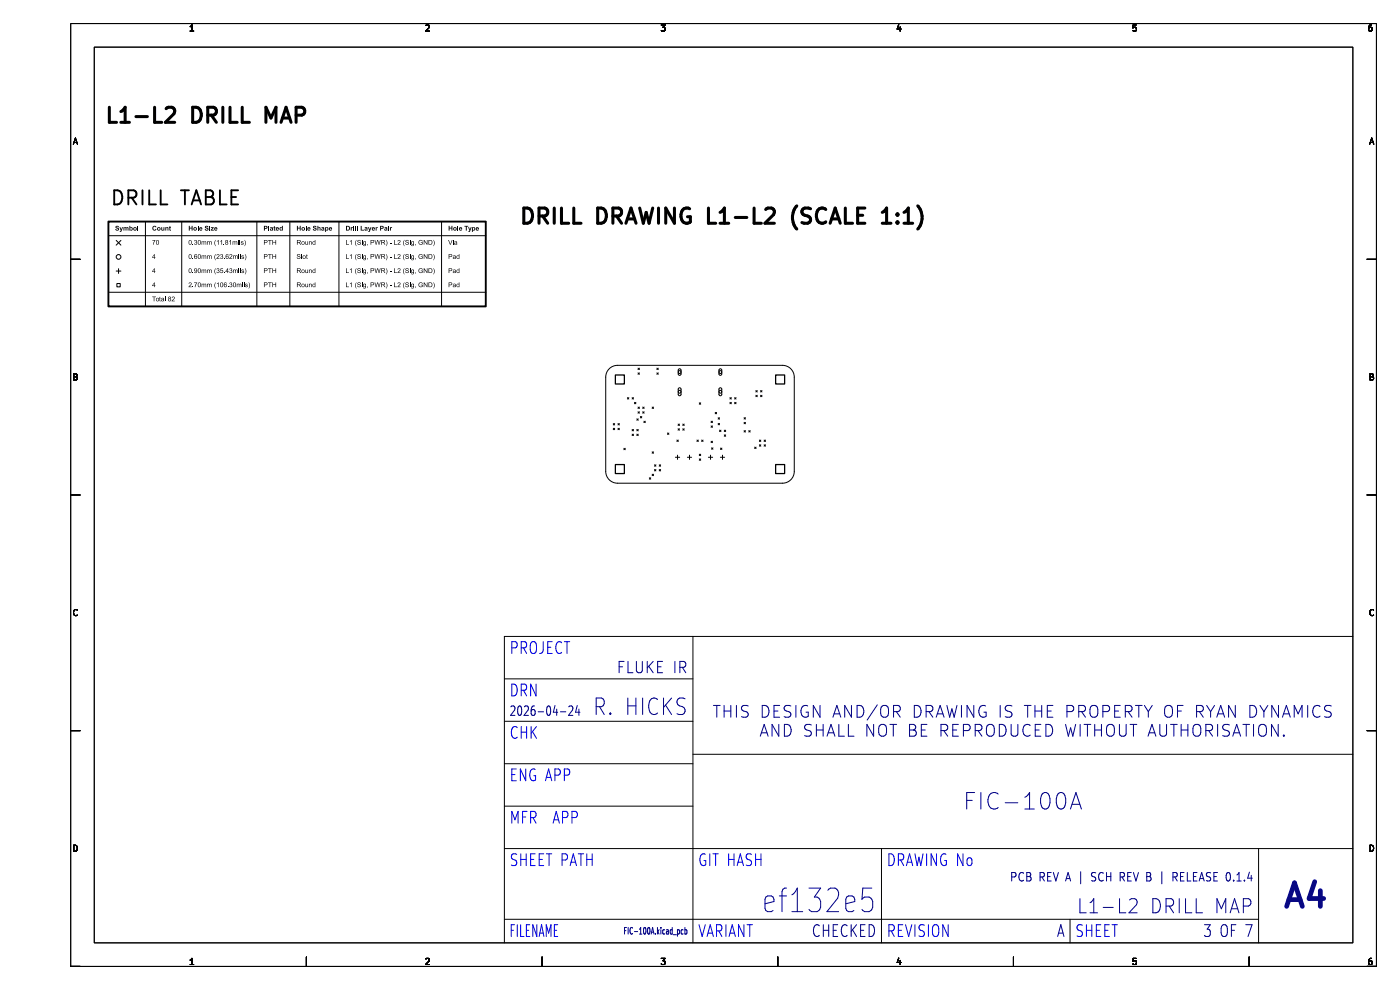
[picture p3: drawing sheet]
<svg xmlns="http://www.w3.org/2000/svg" width="297mm" height="210mm" viewBox="0 0 297 210" stroke-linecap="round" stroke-linejoin="round" font-family="sans-serif">
<defs><g id="words">
<text font-size="6.7" fill="#fff" x="273" y="192.5">A4</text>
<text font-size="5.3" fill="#fff" x="163.5" y="194">ef132e5</text>
<text font-size="4.7" fill="#fff" x="205.8" y="171.8">FIC-100A</text>
<g font-size="4.3" fill="#fff">
<text x="22" y="26.1">L1-L2 DRILL MAP</text>
<text x="113.2" y="47.5">DRILL DRAWING L1-L2 (SCALE 1:1)</text>
</g>
<g font-size="4" fill="#fff">
<text x="23.3" y="43.5">DRILL TABLE</text>
<text x="126.7" y="152">R. HICKS</text>
</g>
<text font-size="3.7" fill="#fff" x="232.3" y="194">L1-L2 DRILL MAP</text>
<text font-size="3.3" fill="#fff" x="107.6" y="154.3">THIS DESIGN AND/OR DRAWING IS THE PROPERTY OF RYAN DYNAMICSAND SHALL NOT BE REPRODUCED WITHOUT</text>
<text font-size="2.9" fill="#fff" x="131.9" y="143">FLUKE IR</text>
<g font-size="2.7" fill="#fff">
<text x="108" y="138.5">PROJECT</text>
<text x="108" y="147.5">DRN</text>
<text x="108" y="156.5">CHK</text>
<text x="108" y="165.5">ENG APP</text>
<text x="108" y="174.5">MFR APP</text>
<text x="108" y="183.5">SHEET PATH</text>
<text x="148" y="183.5">GIT HASH</text>
<text x="188" y="183.5">DRAWING No</text>
<text x="148" y="198.8">VARIANT</text>
<text x="174.8" y="198.8">CHECKED</text>
<text x="188" y="198.8">REVISION</text>
<text x="224.4" y="198.8">A</text>
<text x="228" y="198.8">SHEET</text>
<text x="256.4" y="198.8">3 OF 7</text>
</g>
<text font-size="2.1" fill="#fff" x="218.5" y="186.8">PCB REV A | SCH REV B | RELEASE 0.1.4</text>
<g font-size="2" fill="#fff">
<text x="108" y="152">2026-04-24</text>
<text x="108" y="198.8">FILENAME</text>
</g>
<g font-size="1.7" fill="#fff">
<text x="40" y="6.6">1</text>
<text x="90" y="6.6">2</text>
<text x="140" y="6.6">3</text>
<text x="190" y="6.6">4</text>
<text x="240" y="6.6">5</text>
<text x="290" y="6.6">6</text>
<text x="15.5" y="30.6">A</text>
<text x="290.5" y="30.6">A</text>
<text x="15.5" y="80.6">B</text>
<text x="290.5" y="80.6">B</text>
<text x="15.5" y="130.6">C</text>
<text x="290.5" y="130.6">C</text>
<text x="15.5" y="180.6">D</text>
<text x="290.5" y="180.6">D</text>
<text x="40" y="204.7">1</text>
<text x="90" y="204.7">2</text>
<text x="140" y="204.7">3</text>
<text x="190" y="204.7">4</text>
<text x="240" y="204.7">5</text>
<text x="290" y="204.7">6</text>
</g>
<text font-size="1.2" fill="#fff" x="133" y="198.2">FIC-100A.kicad_pcb</text>
</g></defs>
<g fill="none" stroke="#000" stroke-width=".4">
<path d="M23 47h80.1v18h-80.1zM24.2 40.4a1.58 1.58 0 0 1 1.7 .9 1.58 1.58 0 0 1-.5 1.9l-1.2 .2zM27.2 41.9h1.2a.81 .81 0 0 0 .6-.7 .81 .81 0 0 0-.6-.8h-1.2v3M27.9 41.9l1 1.5M30.2 40.4v3M31.7 40.4v3h1.4M34.1 40.4v3h1.4M38.4 40.4h1.7M39.2 40.4v3M40.7 43.4l1-3 1 3M40.9 42.5h1.5M43.7 40.4h1a.73 .73 0 0 1 .5 .7 .73 .73 0 0 1-.5 .7 .8 .8 0 0 1 .7 .7 .8 .8 0 0 1-.6 .9h-1.1z"/>
<path d="M43.7 41.8h1M46.7 40.4v3h1.4M49.1 41.8h1M50.5 40.4h-1.4v3h1.4"/>
</g>
<g fill="none" stroke="#000" stroke-width=".21">
<path d="M15 5h277v200h-277zM20 10h267v190h-267zM40.3 6.6h.8M40.3 5.7l.4-.4v1.3M90.3 5.4l.5-.1 .3 .4-.8 .9h.8M140.3 5.3h.8l-.4 .5 .3 .1v.6l-.2 .1-.5-.1M190.7 5.2l-.4 1h.9M191 5.7v.9M241 5.3h-.6l-.1 .6h.7v.6l-.2 .1-.5-.1M291 5.3l-.4 .1-.2 .2-.1 .7 .3 .3 .4-.1v-.6l-.4-.1-.3 .2M15.6 30.6l.4-1.3 .4 1.3M15.7 30.2h.6"/>
<path d="M290.6 30.6l.4-1.3 .4 1.3M290.7 30.2h.6M15 55h2M23 47h80.1M23 50h80.1M24.7 57.5h.9M24.7 51l.9 1M25.2 57v1M25.6 51l-.9 1M30.9 47v18M38.6 47v18M54.5 47v18"/>
<path d="M61.5 47v18M71.9 47v18M93.7 47v18M290 55h2M15.7 79.3h.4l.2 .2-.2 .4 .2 .1 .1 .3-.2 .3h-.5zM15.7 79.9h.4M23 65h80.1M23 62h80.1M24.8 60.1h.7v.8h-.7zM129.4 78l1-.4 .6-.1h35a2.5 2.5 0 0 1 2.5 2.5v20a2.5 2.5 0 0 1-2.5 2.5h-35a2.5 2.5 0 0 1-2.5-2.5v-20a2.5 2.5 0 0 1 .9-2zM135.3 78.1l.4 .3M135.3 79.1l.4 .3"/>
<path d="M135.7 79.1l-.4 .3M135.7 78.1l-.4 .3M139.4 79.1l.3 .3M139.4 78.1l.3 .3M139.7 79.1l-.3 .3M139.7 78.1l-.3 .3M144 78.3h.3l.2 .2-.1 1-.2 .1-.3-.3v-.8zM152.7 78.3h.3l.1 .2v1l-.3 .1-.3-.3v-.8zM290.7 79.3h.4l.2 .2-.2 .4 .2 .1 .1 .3-.2 .3h-.5zM290.7 79.9h.4M130.1 90.8l.3 .4M130.1 89.8l.3 .3"/>
<path d="M130.4 90.8l-.3 .4M130.4 89.8l-.3 .3M131.1 90.8l.3 .4M131.1 89.8l.3 .3M131.4 90.8l-.3 .4M131.4 89.8l-.3 .3M132.3 95.1l.4 .3M132.7 95.1l-.4 .3M133.1 84.3l.3 .4M133.4 84.3l-.3 .4M134.1 84.3l.3 .4M134.1 91.1l.3 .3"/>
<path d="M134.1 92.1l.3 .3M134.4 84.3l-.3 .4M134.4 92.1l-.3 .3M134.4 91.1l-.3 .3M134.6 85.4l.3 .3M134.9 85.4l-.3 .3M135.1 92.1l.3 .3M135.1 91.1l.3 .3M135.1 88.9l.3 .2M135.3 86.4l.4 .2M135.3 87.3l.4 .4M135.4 92.1l-.3 .3"/>
<path d="M135.4 91.1l-.3 .3M135.4 88.9l-.3 .2M135.7 87.3l-.4 .4M135.7 86.4l-.4 .2M135.8 88.4l.4 .3M136.2 88.4l-.4 .3M136.4 87.3l.3 .4M136.4 86.4l.3 .2M136.6 89.4l.3 .2M136.7 87.3l-.3 .4M136.7 86.4l-.3 .2M136.9 89.4l-.3 .2"/>
<path d="M138.3 86.4l.3 .2M138.3 95.8l.3 .3M138.6 95.8l-.3 .3M138.6 86.4l-.3 .2M138.8 98.6l.4 .3M138.8 99.6l.4 .3M139.2 99.6l-.4 .3M139.2 98.6l-.4 .3M139.9 99.6l.3 .3M139.9 98.6l.3 .3M140.2 99.6l-.3 .3M140.2 98.6l-.3 .3"/>
<path d="M141.6 91.9l.3 .2M141.9 91.9l-.3 .2M143.3 97h.9M143.6 93.3l.3 .4M143.7 96.5v.9M143.9 90l.2 .3M143.9 91l.2 .3M143.9 93.3l-.3 .4M143.9 82.4l.4-.1 .2 .3v1.1l-.3 .3-.3-.3zM144.1 90l-.2 .3M144.1 91l-.2 .3M144.8 91l.4 .3"/>
<path d="M144.8 90l.4 .3M145.2 91l-.4 .3M145.2 90l-.4 .3M145.8 97h.9M146.3 96.5v.9M147.8 93.3l.4 .4M148.2 93.3l-.4 .4M148.4 97.4l.3 .3M148.4 96.3l.3 .4M148.4 85.5l.3 .3M148.7 97.4l-.3 .3M148.7 96.3l-.3 .4"/>
<path d="M148.7 85.5l-.3 .3M148.9 93.3l.3 .4M149.2 93.3l-.3 .4M150.3 97h.9M150.7 96.5v.9M150.8 93.6l.4 .3M150.8 90.3l.4 .4M150.8 89.4l.4 .2M151 95l.2 .3M151.2 90.3l-.4 .4M151.2 93.6l-.4 .3M151.2 89.4l-.4 .2"/>
<path d="M151.2 95l-.2 .3M151.7 87.5l.3 .3M152 87.5l-.3 .3M152.4 89.8l.2 .3M152.4 88.6l.2 .3M152.6 82.4l.4-.1 .1 .3v1.1l-.3 .3-.3-.3zM152.6 91.2l.3 .4M152.6 89.8l-.2 .3M152.6 88.6l-.2 .3M152.8 97h.9M152.9 95.1l.2 .3M152.9 91.2l-.3 .4"/>
<path d="M153.1 95.1l-.2 .3M153.3 96.5v.9M153.6 92.2l.4 .4M153.6 91.2l.4 .4M154 92.2l-.4 .4M154 91.2l-.4 .4M154.9 85.4l.3 .3M154.9 84.3l.3 .4M155.2 85.4l-.3 .3M155.2 84.3l-.3 .4M155.9 85.4l.2 .3M155.9 84.3l.2 .4"/>
<path d="M156.1 85.4l-.2 .3M156.1 84.3l-.2 .4M157.9 91.4l.3 .3M157.9 89.6l.3 .3M157.9 88.6l.3 .3M158.2 91.4l-.3 .3M158.2 89.6l-.3 .3M158.2 88.6l-.3 .3M158.9 91.4l.2 .3M159.1 91.4l-.2 .3M160.1 94.9l.3 .2M160.3 83.8l.4 .3"/>
<path d="M160.3 82.9l.4 .2M160.4 94.9l-.3 .2M160.7 83.8l-.4 .3M160.7 82.9l-.4 .2M161.1 94.4l.3 .3M161.1 93.3l.3 .4M161.4 83.8l.2 .3M161.4 82.9l.2 .2M161.4 94.4l-.3 .3M161.4 93.3l-.3 .4M161.6 83.8l-.2 .3M161.6 82.9l-.2 .2"/>
<path d="M162.1 94.4l.3 .3M162.1 93.3l.3 .4M162.4 94.4l-.3 .3M162.4 93.3l-.3 .4M15 105h2M137.8 101.4l.3 .2M138.1 101.4l-.3 .2M138.3 100.6l.3 .3M138.6 100.6l-.3 .3M290 105h2M16.4 129.4a.58 .58 0 0 0-.8 .5 .58 .58 0 0 0 .8 .6M147 135v65"/>
<path d="M287 135h-180v65M291.4 129.4a.58 .58 0 0 0-.8 .5 .58 .58 0 0 0 .8 .6M15 155h2M107 153h40M107 144h40M290 155h2M15.7 179.3a.66 .66 0 0 1 .7 .6 .66 .66 0 0 1-.7 .7zM107 162h40M107 171h40M147 160h140M290.7 179.3a.66 .66 0 0 1 .7 .6 .66 .66 0 0 1-.7 .7zM107 180h180"/>
<path d="M107 195h160M187 180v20M227 195v5M267 180v20M15 205h2M40.3 203.7l.4-.4v1.3M40.3 204.6h.8M65 203v2M90.3 203.4l.5-.1 .3 .4-.8 .9h.8M115 203v2M140.3 203.3h.8l-.4 .5 .3 .1v.6l-.2 .1-.5-.1M165 203v2"/>
<path d="M190.7 203.2l-.4 1h.9M191 203.7v.9M215 203v2M241 203.3h-.6l-.1 .6h.7v.6l-.2 .1-.5-.1M265 203v2M290 205h2M291 203.3l-.4 .1-.2 .2-.1 .8 .3 .2 .4-.1v-.6l-.4-.1-.3 .2"/>
<circle cx="25.1" cy="54.5" r=".5"/>
<circle cx="144.2" cy="78.9" r=".3"/>
<circle cx="152.8" cy="78.9" r=".3"/>
<circle cx="144.2" cy="83.1" r=".3"/>
<circle cx="152.8" cy="83.1" r=".3"/>
</g>
<g fill="#000">
<path d="M24.6 48l.3-.1 .3 .2v.1h-.2l-.3-.1 .1 .2a.39 .39 0 0 1 .4 .3 .39 .39 0 0 1-.4 .4 .39 .39 0 0 1-.3-.4h.1a.19 .19 0 0 0 .3 .2 .19 .19 0 0 0 .1-.3l-.5-.2z" fill-rule="evenodd"/>
<path d="M25.3 48.2h.2l.2 .5 .2-.5h.2l-.5 1h-.2l.2-.3z" fill-rule="evenodd"/>
<path d="M26.2 48.2h1l.1 .7h-.2l-.1-.6-.2 .6h-.2l-.1-.6-.1 .6h-.2z" fill-rule="evenodd"/>
<path d="M27.4 47.9h.2v.4a.33 .33 0 0 1 .5 0 .33 .33 0 0 1 0 .5 .33 .33 0 0 1-.5 0l-.2 .1v-.4h.2l.1 .2a.18 .18 0 0 0 .3 0 .18 .18 0 0 0-.1-.3 .18 .18 0 0 0-.3 .1h-.2z" fill-rule="evenodd"/>
<path d="M28.4 48.3a.38 .38 0 0 1 .6 .1 .38 .38 0 0 1-.3 .5 .38 .38 0 0 1-.4-.3h.2a.19 .19 0 0 0 .2 .1 .19 .19 0 0 0 .1-.3 .19 .19 0 0 0-.3 .1l-.2 .1z" fill-rule="evenodd"/>
<path d="M29.2 47.9h.2v1h-.2z" fill-rule="evenodd"/>
<path d="M32.3 50.9h.7l-.4 1h-.1v-.3l.3-.6h-.5z" fill-rule="evenodd"/>
<path d="M32.7 56.9l.1 .7h.2l-.2 .3h-.1v-.2h-.4v-.1h.4v-.5l-.4 .5z" fill-rule="evenodd"/>
<path d="M32.7 53.9l.1 .7h.2l-.2 .3h-.1v-.2h-.4v-.1h.4v-.5l-.4 .5z" fill-rule="evenodd"/>
<path d="M32.4 48l.6-.1 .2 .3h-.2a.27 .27 0 0 0-.4 0 .27 .27 0 0 0 0 .4 .27 .27 0 0 0 .4 0h.2a.49 .49 0 0 1-.8 .2 .49 .49 0 0 1 0-.8z" fill-rule="evenodd"/>
<path d="M33.2 51a.43 .43 0 0 1 .6 .4 .43 .43 0 0 1-.6 .4l-.1-.4h.1a.25 .25 0 0 0 0 .4 .25 .25 0 0 0 .4 0 .25 .25 0 0 0 0-.4 .25 .25 0 0 0 0-.3 .25 .25 0 0 0-.4 0 .25 .25 0 0 0 0 .3h-.1z" fill-rule="evenodd"/>
<path d="M33.4 48.3a.38 .38 0 0 1 .6 .1 .38 .38 0 0 1-.2 .5 .38 .38 0 0 1-.5-.3h.2a.19 .19 0 0 0 .3 .1 .19 .19 0 0 0 0-.3 .19 .19 0 0 0-.3 .1l-.2 .1z" fill-rule="evenodd"/>
<path d="M34.2 48.2h.2l.1 .6 .2-.1v-.5h.2v.7h-.6z" fill-rule="evenodd"/>
<path d="M35.1 48.2l.6 .1v.6h-.2l-.1-.6-.1 .1v.5h-.2z" fill-rule="evenodd"/>
<path d="M35.9 48l.2-.1v.3h.2l-.2 .4 .2 .3-.3-.1z" fill-rule="evenodd"/>
<path d="M40.1 47.9h.2v.4h.4v-.4h.2v1h-.2v-.4h-.4v.4h-.2z" fill-rule="evenodd"/>
<path d="M40.1 57a.43 .43 0 0 1 .6 .4 .43 .43 0 0 1-.6 .4l-.1-.4h.1a.25 .25 0 0 0 .1 .4 .25 .25 0 0 0 .3 0 .25 .25 0 0 0 0-.4 .25 .25 0 0 0 0-.3 .25 .25 0 0 0-.3 0 .25 .25 0 0 0-.1 .3h-.1z" fill-rule="evenodd"/>
<path d="M40.1 54a.43 .43 0 0 1 .6 .4 .43 .43 0 0 1-.6 .4l-.1-.4h.1a.25 .25 0 0 0 .1 .4 .25 .25 0 0 0 .3 0 .25 .25 0 0 0 0-.4 .25 .25 0 0 0 0-.3 .25 .25 0 0 0-.3 0 .25 .25 0 0 0-.1 .3h-.1z" fill-rule="evenodd"/>
<path d="M40.1 51a.43 .43 0 0 1 .6 .4 .43 .43 0 0 1-.6 .4l-.1-.4h.1a.25 .25 0 0 0 .1 .4 .25 .25 0 0 0 .3 0 .25 .25 0 0 0 0-.4 .25 .25 0 0 0 0-.3 .25 .25 0 0 0-.3 0 .25 .25 0 0 0-.1 .3h-.1z" fill-rule="evenodd"/>
<path d="M40.9 57.8l.1 .1z" fill-rule="evenodd"/>
<path d="M40.9 54.8l.1 .1z" fill-rule="evenodd"/>
<path d="M40.9 51.8l.1 .1z" fill-rule="evenodd"/>
<path d="M41.3 51a.27 .27 0 0 1 .4 0 .27 .27 0 0 1-.1 .4 .31 .31 0 0 1 0 .5 .31 .31 0 0 1-.4-.3h.1a.2 .2 0 0 0 .2 .2 .2 .2 0 0 0 .2-.2 .2 .2 0 0 0-.3-.2v-.1a.17 .17 0 0 0 .3-.1 .17 .17 0 0 0-.2-.2 .17 .17 0 0 0-.2 .2h-.1z" fill-rule="evenodd"/>
<path d="M41.1 48.3a.38 .38 0 0 1 .6 .1 .38 .38 0 0 1-.2 .5 .38 .38 0 0 1-.5-.3h.2a.19 .19 0 0 0 .3 .1 .19 .19 0 0 0 0-.3 .19 .19 0 0 0-.3 .1l-.2 .1z" fill-rule="evenodd"/>
<path d="M41.3 57a.44 .44 0 0 1 .5 .4 .44 .44 0 0 1-.5 .4l-.1-.1a.28 .28 0 0 0 .4 .1 .28 .28 0 0 0 .1-.4l-.3 .2-.2-.3 .1-.1a.2 .2 0 0 0 .3 .2 .2 .2 0 0 0 0-.3 .2 .2 0 0 0-.3 .1h-.1z" fill-rule="evenodd"/>
<path d="M41.3 54l.3-.1 .2 .3-.3-.2a.19 .19 0 0 0-.2 .1 .19 .19 0 0 0 0 .2 .19 .19 0 0 0 .3 0 .33 .33 0 0 1 .2 .3 .33 .33 0 0 1-.3 .3 .33 .33 0 0 1-.3-.3h.1a.2 .2 0 0 0 .3 .2 .2 .2 0 0 0 0-.4 .2 .2 0 0 0-.3 .1l-.1 .1z" fill-rule="evenodd"/>
<path d="M41.9 47.9h.2v1h-.2z" fill-rule="evenodd"/>
<path d="M42.1 60a.46 .46 0 0 1 .5 .4 .46 .46 0 0 1-.5 .5l-.1-.5h.1a.25 .25 0 0 0 0 .4 .25 .25 0 0 0 .4 0 .25 .25 0 0 0 0-.4 .25 .25 0 0 0 0-.3 .25 .25 0 0 0-.4 0 .25 .25 0 0 0 0 .3h-.1z" fill-rule="evenodd"/>
<path d="M42.1 57a.43 .43 0 0 1 .5 .4 .43 .43 0 0 1-.5 .4l-.1-.4h.1a.25 .25 0 0 0 0 .4 .25 .25 0 0 0 .4 0 .25 .25 0 0 0 0-.4 .25 .25 0 0 0 0-.3 .25 .25 0 0 0-.4 0 .25 .25 0 0 0 0 .3h-.1z" fill-rule="evenodd"/>
<path d="M42.1 54a.43 .43 0 0 1 .5 .4 .43 .43 0 0 1-.5 .4l-.1-.4h.1a.25 .25 0 0 0 0 .4 .25 .25 0 0 0 .4 0 .25 .25 0 0 0 0-.4 .25 .25 0 0 0 0-.3 .25 .25 0 0 0-.4 0 .25 .25 0 0 0 0 .3h-.1z" fill-rule="evenodd"/>
<path d="M42.1 51a.43 .43 0 0 1 .5 .4 .43 .43 0 0 1-.5 .4l-.1-.4h.1a.25 .25 0 0 0 0 .4 .25 .25 0 0 0 .4 0 .25 .25 0 0 0 0-.4 .25 .25 0 0 0 0-.3 .25 .25 0 0 0-.4 0 .25 .25 0 0 0 0 .3h-.1z" fill-rule="evenodd"/>
<path d="M42.3 48.3l.5-.1 .1 .4-.4 .1 .1 .1 .3-.1a.35 .35 0 0 1-.4 .2 .35 .35 0 0 1-.2-.4h.4l-.1-.2-.3 .2z" fill-rule="evenodd"/>
<path d="M42.8 57.2h.9l.1 .7h-.2l-.1-.6-.2 .1v.5h-.1l-.1-.6-.2 .1v.5h-.1z" fill-rule="evenodd"/>
<path d="M42.8 54.2h.9l.1 .7h-.2l-.1-.6-.2 .1v.5h-.1l-.1-.6-.2 .1v.5h-.1z" fill-rule="evenodd"/>
<path d="M42.8 51.2h.9l.1 .7h-.2l-.1-.6-.2 .1v.5h-.1l-.1-.6-.2 .1v.5h-.1z" fill-rule="evenodd"/>
<path d="M43.5 48l.4-.1 .3 .2v.1h-.2l-.3-.1 .1 .2a.39 .39 0 0 1 .4 .3 .39 .39 0 0 1-.4 .4 .39 .39 0 0 1-.4-.4h.2a.19 .19 0 0 0 .2 .2 .19 .19 0 0 0 .1-.3l-.4-.2z" fill-rule="evenodd"/>
<path d="M43.9 57.2h.9l.1 .7h-.1l-.1-.6-.2 .1v.5h-.1l-.2-.6-.1 .1v.5h-.2z" fill-rule="evenodd"/>
<path d="M43.9 54.2h.9l.1 .7h-.1l-.1-.6-.2 .1v.5h-.1l-.2-.6-.1 .1v.5h-.2z" fill-rule="evenodd"/>
<path d="M43.9 51.2h.9l.1 .7h-.1l-.1-.6-.2 .1v.5h-.1l-.2-.6-.1 .1v.5h-.2z" fill-rule="evenodd"/>
<path d="M44.4 47.9h.2v.2h-.2z" fill-rule="evenodd"/>
<path d="M44.4 48.2h.2v.7h-.2z" fill-rule="evenodd"/>
<path d="M44.7 48.2h.6l-.3 .6 .4-.1v.2h-.7l.4-.6h-.4z" fill-rule="evenodd"/>
<path d="M45.7 56.9l-.1 .8 .2 .5-.3-.6z" fill-rule="evenodd"/>
<path d="M45.7 53.9l-.1 .8 .2 .5-.3-.6z" fill-rule="evenodd"/>
<path d="M45.7 50.9l-.1 .8 .2 .5-.3-.6z" fill-rule="evenodd"/>
<path d="M45.5 48.3l.5-.1 .1 .4-.5 .1 .2 .1 .3-.1a.35 .35 0 0 1-.4 .2 .35 .35 0 0 1-.3-.4h.5l-.1-.2-.4 .2z" fill-rule="evenodd"/>
<path d="M46 57a.27 .27 0 0 1 .4 0 .27 .27 0 0 1 0 .4 .31 .31 0 0 1 0 .5 .31 .31 0 0 1-.5-.3h.1a.2 .2 0 0 0 .3 .2 .2 .2 0 0 0 .1-.2 .2 .2 0 0 0-.2-.2v-.1a.17 .17 0 0 0 .2-.1 .17 .17 0 0 0-.2-.2 .17 .17 0 0 0-.1 .2h-.2z" fill-rule="evenodd"/>
<path d="M46 51.2l.4-.3v1h-.1v-.8l-.3 .2z" fill-rule="evenodd"/>
<path d="M46 54a.35 .35 0 0 1 .6 .1 .35 .35 0 0 1-.3 .5l-.2 .2h.5v.1h-.7l.4-.4a.21 .21 0 0 0 .2-.3 .21 .21 0 0 0-.2-.2 .21 .21 0 0 0-.2 .2h-.2z" fill-rule="evenodd"/>
<path d="M46.8 56.9h.5v.1h-.4v.3a.33 .33 0 0 1 .4 .2 .33 .33 0 0 1-.2 .4 .33 .33 0 0 1-.4-.3h.1a.22 .22 0 0 0 .4 .1 .22 .22 0 0 0 0-.3 .22 .22 0 0 0-.4 .1l-.1-.1z" fill-rule="evenodd"/>
<path d="M46.8 54a.27 .27 0 0 1 .4 0 .27 .27 0 0 1 0 .4 .31 .31 0 0 1 0 .5 .31 .31 0 0 1-.5-.3h.1a.2 .2 0 0 0 .3 .2 .2 .2 0 0 0 .1-.2 .2 .2 0 0 0-.3-.2l.1-.1a.17 .17 0 0 0 .2-.1 .17 .17 0 0 0-.2-.2 .17 .17 0 0 0-.2 .2h-.1z" fill-rule="evenodd"/>
<path d="M46.8 60a.46 .46 0 0 1 .6 .4 .46 .46 0 0 1-.6 .5l-.1-.4 .1-.1a.25 .25 0 0 0 0 .4 .25 .25 0 0 0 .4 0 .25 .25 0 0 0 0-.4 .25 .25 0 0 0 0-.3 .25 .25 0 0 0-.4 0 .25 .25 0 0 0 0 .3l-.1-.1z" fill-rule="evenodd"/>
<path d="M46.7 51.2l.4-.3v1h-.1v-.8l-.3 .2z" fill-rule="evenodd"/>
<path d="M47.4 51.8l.2 .1z" fill-rule="evenodd"/>
<path d="M47.5 57.8l.2 .1z" fill-rule="evenodd"/>
<path d="M47.5 54.8l.2 .1z" fill-rule="evenodd"/>
<path d="M47.6 60l.3-.1 .2 .3-.3-.2a.18 .18 0 0 0-.2 .1 .18 .18 0 0 0 0 .2 .18 .18 0 0 0 .3 0 .33 .33 0 0 1 .2 .3 .33 .33 0 0 1-.3 .3 .33 .33 0 0 1-.3-.3h.1a.2 .2 0 0 0 .3 .2 .2 .2 0 0 0 0-.4 .2 .2 0 0 0-.3 .1l-.1 .1z" fill-rule="evenodd"/>
<path d="M47.9 51a.27 .27 0 0 1 .4 0 .27 .27 0 0 1-.1 .4 .32 .32 0 0 1 0 .5 .32 .32 0 0 1-.4-.3h.1a.21 .21 0 0 0 .3 .2 .21 .21 0 0 0 0-.3 .21 .21 0 0 0-.3 .1h-.1l.1-.2-.1-.2h.1a.16 .16 0 0 0 .3 .1 .16 .16 0 0 0 0-.3 .16 .16 0 0 0-.3 .1l-.1 .1z" fill-rule="evenodd"/>
<path d="M48 54l.3-.1 .2 .3-.3-.2a.19 .19 0 0 0-.2 .1 .19 .19 0 0 0 0 .2 .19 .19 0 0 0 .3 0 .33 .33 0 0 1 .2 .3 .33 .33 0 0 1-.3 .3 .33 .33 0 0 1-.3-.3h.1a.2 .2 0 0 0 .3 .2 .2 .2 0 0 0 0-.4 .2 .2 0 0 0-.3 .1l-.1 .1z" fill-rule="evenodd"/>
<path d="M48.3 56.9l.1 .7h.1l-.1 .3h-.1v-.2h-.5v-.1h.5v-.5l-.5 .5z" fill-rule="evenodd"/>
<path d="M48.8 57a.27 .27 0 0 1 .4 0 .27 .27 0 0 1-.1 .4 .31 .31 0 0 1 0 .5 .31 .31 0 0 1-.5-.3h.2a.2 .2 0 0 0 .2 .2 .2 .2 0 0 0 .2-.2 .2 .2 0 0 0-.3-.2v-.1a.17 .17 0 0 0 .2-.1 .17 .17 0 0 0-.2-.2 .17 .17 0 0 0-.1 .2h-.1z" fill-rule="evenodd"/>
<path d="M48.6 51.2l.4-.3v1h-.1v-.8l-.3 .2z" fill-rule="evenodd"/>
<path d="M48.7 54a.35 .35 0 0 1 .6 .1 .35 .35 0 0 1-.3 .5l-.2 .2h.5v.1h-.7l.4-.4a.21 .21 0 0 0 .2-.3 .21 .21 0 0 0-.2-.2 .21 .21 0 0 0-.2 .2h-.2z" fill-rule="evenodd"/>
<path d="M49.3 51.2h.9l.1 .7h-.1l-.1-.6-.2 .1v.5h-.1l-.1-.6-.2 .1v.5h-.2z" fill-rule="evenodd"/>
<path d="M49.5 57.2h.8l.1 .7h-.1l-.1-.6-.2 .1v.5h-.1l-.1-.6-.2 .1v.5h-.1z" fill-rule="evenodd"/>
<path d="M49.5 54.2h.8l.1 .7h-.1l-.1-.6-.2 .1v.5h-.1l-.1-.6-.2 .1v.5h-.1z" fill-rule="evenodd"/>
<path d="M49.6 60a.46 .46 0 0 1 .5 .4 .46 .46 0 0 1-.5 .5l-.2-.5h.1a.25 .25 0 0 0 .1 .4 .25 .25 0 0 0 .3 0 .25 .25 0 0 0 0-.4 .25 .25 0 0 0 0-.3 .25 .25 0 0 0-.3 0 .25 .25 0 0 0-.1 .3l-.1-.1z" fill-rule="evenodd"/>
<path d="M50.5 50.9l.1 .1z" fill-rule="evenodd"/>
<path d="M50.5 51.2h.1v.7h-.1z" fill-rule="evenodd"/>
<path d="M50.6 56.9l.1 .1z" fill-rule="evenodd"/>
<path d="M50.6 57.2h.1v.7h-.1z" fill-rule="evenodd"/>
<path d="M50.6 53.9l.1 .1z" fill-rule="evenodd"/>
<path d="M50.6 54.2h.1v.7h-.1z" fill-rule="evenodd"/>
<path d="M50.8 50.9h.1v1h-.1z" fill-rule="evenodd"/>
<path d="M50.9 56.9h.1v1h-.1z" fill-rule="evenodd"/>
<path d="M50.9 53.9h.1v1h-.1z" fill-rule="evenodd"/>
<path d="M51.2 51.3l.4-.1 .1 .2-.5-.1 .2 .2a.27 .27 0 0 1 .2 .3 .27 .27 0 0 1-.3 .2 .27 .27 0 0 1-.2-.3h.5l-.5-.2z" fill-rule="evenodd"/>
<path d="M51.3 57.3l.4-.1 .1 .2-.5-.1 .2 .2a.27 .27 0 0 1 .2 .3 .27 .27 0 0 1-.3 .2 .27 .27 0 0 1-.2-.3h.5l-.5-.2z" fill-rule="evenodd"/>
<path d="M51.3 54.3l.4-.1 .1 .2-.5-.1 .2 .2a.27 .27 0 0 1 .2 .3 .27 .27 0 0 1-.3 .2 .27 .27 0 0 1-.2-.3h.5l-.5-.2z" fill-rule="evenodd"/>
<path d="M51.4 59.9l.1 .1z" fill-rule="evenodd"/>
<path d="M51.7 59.9h.1v1h-.1z" fill-rule="evenodd"/>
<path d="M51.8 50.9l.4 .5-.3 .8 .1-.8z" fill-rule="evenodd"/>
<path d="M51.9 56.9l.4 .5-.3 .8 .1-.8z" fill-rule="evenodd"/>
<path d="M51.9 53.9l.4 .5-.3 .8 .1-.8z" fill-rule="evenodd"/>
<path d="M56 59.9h.4a.31 .31 0 0 1 .4 .3 .31 .31 0 0 1-.4 .3h-.3v.4h-.1v-.5h.5l.1-.2-.1-.2h-.4v.4h-.1z" fill-rule="evenodd"/>
<path d="M56 56.9h.4a.31 .31 0 0 1 .4 .3 .31 .31 0 0 1-.4 .3h-.3v.4h-.1v-.5h.5l.1-.2-.1-.2h-.4v.4h-.1z" fill-rule="evenodd"/>
<path d="M56 53.9h.4a.31 .31 0 0 1 .4 .3 .31 .31 0 0 1-.4 .3h-.3v.4h-.1v-.5h.5l.1-.2-.1-.2h-.4v.4h-.1z" fill-rule="evenodd"/>
<path d="M56 50.9h.4a.31 .31 0 0 1 .4 .3 .31 .31 0 0 1-.4 .3h-.3v.4h-.1v-.5h.5l.1-.2-.1-.2h-.4v.4h-.1z" fill-rule="evenodd"/>
<path d="M56 47.9h.5a.35 .35 0 0 1 .2 .5 .35 .35 0 0 1-.5 .1v.4h-.2v-.5h.5v-.2l-.3-.1v.3h-.2z" fill-rule="evenodd"/>
<path d="M56.9 47.9h.2v1h-.2z" fill-rule="evenodd"/>
<path d="M56.9 56.9h.7v.1h-.3v.9h-.1v-.9h-.3z" fill-rule="evenodd"/>
<path d="M56.9 53.9h.7v.1h-.3v.9h-.1v-.9h-.3z" fill-rule="evenodd"/>
<path d="M56.9 50.9h.7v.1h-.3v.9h-.1v-.9h-.3z" fill-rule="evenodd"/>
<path d="M57.3 48.3l.6-.1v.7h-.6v-.2l.3 .1 .1-.2-.4 .1 .4-.3-.1-.1-.3 .1z" fill-rule="evenodd"/>
<path d="M57.8 56.9h.1v.4h.5v-.4h.2v1h-.2v-.5h-.5v.5h-.1z" fill-rule="evenodd"/>
<path d="M57.8 53.9h.1v.4h.5v-.4h.2v1h-.2v-.5h-.5v.5h-.1z" fill-rule="evenodd"/>
<path d="M57.8 50.9h.1v.4h.5v-.4h.2v1h-.2v-.5h-.5v.5h-.1z" fill-rule="evenodd"/>
<path d="M58.1 48l.2-.1v.3h.1l-.1 .4 .1 .3-.3-.1z" fill-rule="evenodd"/>
<path d="M58.6 48.3l.4-.1 .2 .4-.5 .1 .2 .1 .3-.1a.35 .35 0 0 1-.5 .2 .35 .35 0 0 1-.2-.4h.5l-.2-.2-.3 .2z" fill-rule="evenodd"/>
<path d="M59.4 48.3h.4v-.4h.2v1h-.5l-.2-.4 .2 .2a.17 .17 0 0 0 .3 0 .17 .17 0 0 0-.1-.3 .17 .17 0 0 0-.2 .1h-.2z" fill-rule="evenodd"/>
<path d="M63.1 54l.4-.1 .2 .2-.1 .1a.21 .21 0 0 0-.3-.3 .21 .21 0 0 0-.1 .4h.2a.35 .35 0 0 1 .3 .6 .35 .35 0 0 1-.7-.1v-.2h.1a.22 .22 0 0 0 .2 .3 .22 .22 0 0 0 .2-.4l-.4-.2z" fill-rule="evenodd"/>
<path d="M63 47.9h.2v.4h.4v-.4h.2v1h-.2v-.4h-.4v.4h-.2z" fill-rule="evenodd"/>
<path d="M63 59.9h.4a.28 .28 0 0 1 .4 .2 .28 .28 0 0 1-.3 .4l.4 .4-.6-.4h-.2v.4h-.1v-.5l.6-.1 .1-.1-.2-.2h-.4v.4h-.1z" fill-rule="evenodd"/>
<path d="M63 56.9h.4a.28 .28 0 0 1 .4 .2 .28 .28 0 0 1-.3 .4l.4 .4-.6-.4h-.2v.4h-.1v-.5l.6-.1 .1-.1-.2-.2h-.4v.4h-.1z" fill-rule="evenodd"/>
<path d="M63 50.9h.4a.28 .28 0 0 1 .4 .2 .28 .28 0 0 1-.3 .4l.4 .4-.6-.4h-.2v.4h-.1v-.5l.6-.1 .1-.1-.2-.2h-.4v.4h-.1z" fill-rule="evenodd"/>
<path d="M63.9 53.9h.1v1h-.1z" fill-rule="evenodd"/>
<path d="M64.1 57.3a.36 .36 0 0 1 .5 0 .36 .36 0 0 1-.2 .6 .36 .36 0 0 1-.5-.3h.2a.22 .22 0 0 0 .3 .1 .22 .22 0 0 0 0-.3 .22 .22 0 0 0-.3 .1l-.2 .1z" fill-rule="evenodd"/>
<path d="M64.1 51.3a.36 .36 0 0 1 .5 0 .36 .36 0 0 1-.2 .6 .36 .36 0 0 1-.5-.3h.2a.22 .22 0 0 0 .3 .1 .22 .22 0 0 0 0-.3 .22 .22 0 0 0-.3 .1l-.2 .1z" fill-rule="evenodd"/>
<path d="M64.1 48.3a.38 .38 0 0 1 .6 .1 .38 .38 0 0 1-.3 .5 .38 .38 0 0 1-.4-.3h.2a.19 .19 0 0 0 .2 .1 .19 .19 0 0 0 .1-.3 .19 .19 0 0 0-.3 .1l-.2 .1z" fill-rule="evenodd"/>
<path d="M64.3 54.3a.36 .36 0 0 1 .5 0 .36 .36 0 0 1-.2 .6 .36 .36 0 0 1-.4-.3h.1a.22 .22 0 0 0 .3 .1 .22 .22 0 0 0 .1-.3 .22 .22 0 0 0-.4 .1l-.1 .1z" fill-rule="evenodd"/>
<path d="M64.9 47.9h.1v1h-.1z" fill-rule="evenodd"/>
<path d="M64.8 57.2h.1v.5l.1 .1 .2-.1v-.5h.2v.7l-.6-.1z" fill-rule="evenodd"/>
<path d="M64.8 51.2h.1v.5l.1 .1 .2-.1v-.5h.2v.7l-.6-.1z" fill-rule="evenodd"/>
<path d="M65 54l.1-.1v.3h.2l-.2 .5 .2 .2-.3-.1z" fill-rule="evenodd"/>
<path d="M65.5 57.2l.6 .1v.6h-.1v-.5l-.1-.1-.2 .1v.5h-.2z" fill-rule="evenodd"/>
<path d="M65.5 51.2l.6 .1v.6h-.1v-.5l-.1-.1-.2 .1v.5h-.2z" fill-rule="evenodd"/>
<path d="M65.3 48.3l.4-.1 .2 .4-.5 .1 .1 .1 .4-.1a.35 .35 0 0 1-.5 .2 .35 .35 0 0 1-.2-.4h.5l-.2-.2-.3 .2z" fill-rule="evenodd"/>
<path d="M66.5 48l.4-.1 .2 .2v.1h-.2l-.2-.1v.2a.39 .39 0 0 1 .4 .3 .39 .39 0 0 1-.4 .4 .39 .39 0 0 1-.3-.4h.2a.19 .19 0 0 0 .2 .2 .19 .19 0 0 0 .1-.3l-.5-.2z" fill-rule="evenodd"/>
<path d="M66.4 57.3h.4v-.4h.1v1h-.5l-.1-.3h.1a.24 .24 0 0 0 .3 .1 .24 .24 0 0 0 .1-.3 .24 .24 0 0 0-.3-.1l-.2 .3z" fill-rule="evenodd"/>
<path d="M66.4 51.3h.4v-.4h.1v1h-.5l-.1-.3h.1a.24 .24 0 0 0 .3 .1 .24 .24 0 0 0 .1-.3 .24 .24 0 0 0-.3-.1l-.2 .3z" fill-rule="evenodd"/>
<path d="M67.3 47.9h.2v.4h.5v.6h-.2l-.1-.6-.2 .1v.5h-.2z" fill-rule="evenodd"/>
<path d="M68.2 48.3l.5-.1 .1 .7h-.6l-.1-.2 .3 .1 .2-.1h-.5l.5-.3-.1-.1-.3 .1z" fill-rule="evenodd"/>
<path d="M69 48.2l.1 .1a.33 .33 0 0 1 .5 0 .33 .33 0 0 1 0 .5 .33 .33 0 0 1-.4 0v.4h-.2v-.7l.2 .1a.16 .16 0 0 0 .2 .1 .16 .16 0 0 0 0-.3 .16 .16 0 0 0-.2 .1h-.2z" fill-rule="evenodd"/>
<path d="M69.9 48.3l.4-.1 .2 .4-.5 .1 .1 .1 .3-.1a.35 .35 0 0 1-.4 .2 .35 .35 0 0 1-.2-.4h.5l-.2-.2-.3 .2z" fill-rule="evenodd"/>
<path d="M73.4 56.9h.1v.9h.5v.1h-.6z" fill-rule="evenodd"/>
<path d="M73.4 53.9h.1v.9h.5v.1h-.6z" fill-rule="evenodd"/>
<path d="M73.4 50.9h.1v.9h.5v.1h-.6z" fill-rule="evenodd"/>
<path d="M73.4 47.9h.4a.5 .5 0 0 1 .4 .5 .5 .5 0 0 1-.4 .5h-.4v-.2h.4a.34 .34 0 0 0 .2-.4 .34 .34 0 0 0-.4-.2v.6h-.2z" fill-rule="evenodd"/>
<path d="M74.4 48.2h.5l-.3 .2v.5h-.2z" fill-rule="evenodd"/>
<path d="M74.2 57.2l.4-.3v1h-.1v-.8l-.3 .2z" fill-rule="evenodd"/>
<path d="M74.2 54.2l.4-.3v1h-.1v-.8l-.3 .2z" fill-rule="evenodd"/>
<path d="M74.2 51.2l.4-.3v1h-.1v-.8l-.3 .2z" fill-rule="evenodd"/>
<path d="M75 47.9h.2v.2h-.2z" fill-rule="evenodd"/>
<path d="M75 48.2h.2v.7h-.2z" fill-rule="evenodd"/>
<path d="M75.3 47.9h.2v1h-.2z" fill-rule="evenodd"/>
<path d="M75.6 56.9l-.1 .8 .2 .5-.4-.6z" fill-rule="evenodd"/>
<path d="M75.6 53.9l-.1 .8 .2 .5-.4-.6z" fill-rule="evenodd"/>
<path d="M75.6 50.9l-.1 .8 .2 .5-.4-.6z" fill-rule="evenodd"/>
<path d="M75.7 47.9h.2v1h-.2z" fill-rule="evenodd"/>
<path d="M75.9 57l.5-.1 .1 .2-.1 .1a.21 .21 0 0 0-.2-.3 .21 .21 0 0 0-.1 .4h.1a.35 .35 0 0 1 .3 .6 .35 .35 0 0 1-.6-.1l-.1-.2h.1a.22 .22 0 0 0 .3 .3 .22 .22 0 0 0 .1-.4l-.4-.2z" fill-rule="evenodd"/>
<path d="M75.9 54l.5-.1 .1 .2-.1 .1a.21 .21 0 0 0-.2-.3 .21 .21 0 0 0-.1 .4h.1a.35 .35 0 0 1 .3 .6 .35 .35 0 0 1-.6-.1l-.1-.2h.1a.22 .22 0 0 0 .3 .3 .22 .22 0 0 0 .1-.4l-.4-.2z" fill-rule="evenodd"/>
<path d="M75.9 51l.5-.1 .1 .2-.1 .1a.21 .21 0 0 0-.2-.3 .21 .21 0 0 0-.1 .4h.1a.35 .35 0 0 1 .3 .6 .35 .35 0 0 1-.6-.1l-.1-.2h.1a.22 .22 0 0 0 .3 .3 .22 .22 0 0 0 .1-.4l-.4-.2z" fill-rule="evenodd"/>
<path d="M76.5 47.9h.2v.8h.5v.2h-.7z" fill-rule="evenodd"/>
<path d="M76.7 59.9l.2 .1z" fill-rule="evenodd"/>
<path d="M76.7 56.9l.2 .1z" fill-rule="evenodd"/>
<path d="M76.7 57.2h.2v.7h-.2z" fill-rule="evenodd"/>
<path d="M76.7 53.9l.2 .1z" fill-rule="evenodd"/>
<path d="M76.7 54.2h.2v.7h-.2z" fill-rule="evenodd"/>
<path d="M76.7 50.9l.2 .1z" fill-rule="evenodd"/>
<path d="M76.7 51.2h.2v.7h-.2z" fill-rule="evenodd"/>
<path d="M77.1 57.3l.5-.1v.6a.32 .32 0 0 1-.2 .4 .32 .32 0 0 1-.4-.2l.3 .1 .2-.1v-.2h-.4l-.1-.3h.1a.21 .21 0 0 0 .3 .2 .21 .21 0 0 0 .1-.4 .22 .22 0 0 0-.4 .2h-.1z" fill-rule="evenodd"/>
<path d="M77.1 54.3l.5-.1v.6a.32 .32 0 0 1-.2 .4 .32 .32 0 0 1-.4-.2l.3 .1 .2-.1v-.2h-.4l-.1-.3h.1a.21 .21 0 0 0 .3 .2 .21 .21 0 0 0 .1-.4 .22 .22 0 0 0-.4 .2h-.1z" fill-rule="evenodd"/>
<path d="M77.1 51.3l.5-.1v.6a.32 .32 0 0 1-.2 .4 .32 .32 0 0 1-.4-.2l.3 .1 .2-.1v-.2h-.4l-.1-.3h.1a.21 .21 0 0 0 .3 .2 .21 .21 0 0 0 .1-.4 .22 .22 0 0 0-.4 .2h-.1z" fill-rule="evenodd"/>
<path d="M77.4 48.3l.5-.1 .1 .7h-.6l-.1-.2 .3 .1 .2-.1h-.5l.5-.3-.1-.1-.4 .1z" fill-rule="evenodd"/>
<path d="M77.9 57.8h.1l-.1 .3z" fill-rule="evenodd"/>
<path d="M77.9 54.8h.1l-.1 .3z" fill-rule="evenodd"/>
<path d="M77.9 51.8h.1l-.1 .3z" fill-rule="evenodd"/>
<path d="M78.1 48.2h.2l.1 .5 .2-.5h.2l-.5 1h-.2l.2-.3z" fill-rule="evenodd"/>
<path d="M78.6 59.9h.4a.31 .31 0 0 1 .4 .3 .31 .31 0 0 1-.4 .3h-.2v.4h-.2v-.5h.5l.2-.2-.2-.2h-.3v.4h-.2z" fill-rule="evenodd"/>
<path d="M78.6 56.9h.4a.31 .31 0 0 1 .4 .3 .31 .31 0 0 1-.4 .3h-.2v.4h-.2v-.5h.5l.2-.2-.2-.2h-.3v.4h-.2z" fill-rule="evenodd"/>
<path d="M78.6 53.9h.4a.31 .31 0 0 1 .4 .3 .31 .31 0 0 1-.4 .3h-.2v.4h-.2v-.5h.5l.2-.2-.2-.2h-.3v.4h-.2z" fill-rule="evenodd"/>
<path d="M78.6 50.9h.4a.31 .31 0 0 1 .4 .3 .31 .31 0 0 1-.4 .3h-.2v.4h-.2v-.5h.5l.2-.2-.2-.2h-.3v.4h-.2z" fill-rule="evenodd"/>
<path d="M79 48.3l.4-.1 .1 .4-.4 .1 .1 .1 .3-.1a.35 .35 0 0 1-.4 .2 .35 .35 0 0 1-.2-.4h.5l-.2-.2-.3 .2z" fill-rule="evenodd"/>
<path d="M79.5 56.9h.1l.2 .9 .2-.9h.2l.2 .9 .2-.9h.2l-.3 1h-.1l-.3-.9-.2 .9h-.2z" fill-rule="evenodd"/>
<path d="M79.5 53.9h.1l.2 .9 .2-.9h.2l.2 .9 .2-.9h.2l-.3 1h-.1l-.3-.9-.2 .9h-.2z" fill-rule="evenodd"/>
<path d="M79.5 50.9h.1l.2 .9 .2-.9h.2l.2 .9 .2-.9h.2l-.3 1h-.1l-.3-.9-.2 .9h-.2z" fill-rule="evenodd"/>
<path d="M79.7 48.2h.5l-.3 .2v.5h-.2z" fill-rule="evenodd"/>
<path d="M80.6 47.9h.5a.35 .35 0 0 1 .3 .5 .35 .35 0 0 1-.6 .1v.4h-.2v-.5h.5l.1-.2-.4-.1v.3h-.2z" fill-rule="evenodd"/>
<path d="M80.9 59.9h.4a.28 .28 0 0 1 .4 .2 .28 .28 0 0 1-.3 .4l.4 .4-.6-.4h-.2v.4h-.1v-.5l.5-.1 .1-.1-.1-.2h-.4v.4h-.1z" fill-rule="evenodd"/>
<path d="M80.9 56.9h.4a.28 .28 0 0 1 .4 .2 .28 .28 0 0 1-.3 .4l.4 .4-.6-.4h-.2v.4h-.1v-.5l.5-.1 .1-.1-.1-.2h-.4v.4h-.1z" fill-rule="evenodd"/>
<path d="M80.9 53.9h.4a.28 .28 0 0 1 .4 .2 .28 .28 0 0 1-.3 .4l.4 .4-.6-.4h-.2v.4h-.1v-.5l.5-.1 .1-.1-.1-.2h-.4v.4h-.1z" fill-rule="evenodd"/>
<path d="M80.9 50.9h.4a.28 .28 0 0 1 .4 .2 .28 .28 0 0 1-.3 .4l.4 .4-.6-.4h-.2v.4h-.1v-.5l.5-.1 .1-.1-.1-.2h-.4v.4h-.1z" fill-rule="evenodd"/>
<path d="M81.6 48.3l.5-.1 .1 .7h-.6l-.1-.2 .3 .1 .2-.1h-.5l.5-.3-.1-.1-.4 .1z" fill-rule="evenodd"/>
<path d="M81.9 56.9l.3 .5-.2 .8 .1-.8z" fill-rule="evenodd"/>
<path d="M81.9 53.9l.3 .5-.2 .8 .1-.8z" fill-rule="evenodd"/>
<path d="M81.9 50.9l.3 .5-.2 .8 .1-.8z" fill-rule="evenodd"/>
<path d="M82.3 47.9h.2v.2h-.2z" fill-rule="evenodd"/>
<path d="M82.3 48.2h.2v.7h-.2z" fill-rule="evenodd"/>
<path d="M82.7 57.5h.4v.1h-.4z" fill-rule="evenodd"/>
<path d="M82.7 54.5h.4v.1h-.4z" fill-rule="evenodd"/>
<path d="M82.7 51.5h.4v.1h-.4z" fill-rule="evenodd"/>
<path d="M82.7 48.2h.5l-.3 .2v.5h-.2z" fill-rule="evenodd"/>
<path d="M83.6 56.9h.1v.9h.5v.1h-.6z" fill-rule="evenodd"/>
<path d="M83.6 53.9h.1v.9h.5v.1h-.6z" fill-rule="evenodd"/>
<path d="M83.6 50.9h.1v.9h.5v.1h-.6z" fill-rule="evenodd"/>
<path d="M84.4 57a.35 .35 0 0 1 .6 .1 .35 .35 0 0 1-.3 .5l-.2 .2h.5v.1h-.7l.4-.4a.21 .21 0 0 0 .2-.3 .21 .21 0 0 0-.2-.2 .21 .21 0 0 0-.2 .2h-.2z" fill-rule="evenodd"/>
<path d="M84.4 54a.35 .35 0 0 1 .6 .1 .35 .35 0 0 1-.3 .5l-.2 .2h.5v.1h-.7l.4-.4a.21 .21 0 0 0 .2-.3 .21 .21 0 0 0-.2-.2 .21 .21 0 0 0-.2 .2h-.2z" fill-rule="evenodd"/>
<path d="M84.4 51a.35 .35 0 0 1 .6 .1 .35 .35 0 0 1-.3 .5l-.2 .2h.5v.1h-.7l.4-.4a.21 .21 0 0 0 .2-.3 .21 .21 0 0 0-.2-.2 .21 .21 0 0 0-.2 .2h-.2z" fill-rule="evenodd"/>
<path d="M85.8 56.9l-.2 .8 .2 .5-.3-.6z" fill-rule="evenodd"/>
<path d="M85.8 53.9l-.2 .8 .2 .5-.3-.6z" fill-rule="evenodd"/>
<path d="M85.8 50.9l-.2 .8 .2 .5-.3-.6z" fill-rule="evenodd"/>
<path d="M86.1 57l.4-.1 .2 .2-.1 .1a.21 .21 0 0 0-.3-.3 .21 .21 0 0 0 0 .4h.1a.35 .35 0 0 1 .3 .6 .35 .35 0 0 1-.6-.1l-.1-.2h.1a.22 .22 0 0 0 .3 .3 .22 .22 0 0 0 .1-.4l-.5-.2z" fill-rule="evenodd"/>
<path d="M86.1 54l.4-.1 .2 .2-.1 .1a.21 .21 0 0 0-.3-.3 .21 .21 0 0 0 0 .4h.1a.35 .35 0 0 1 .3 .6 .35 .35 0 0 1-.6-.1l-.1-.2h.1a.22 .22 0 0 0 .3 .3 .22 .22 0 0 0 .1-.4l-.5-.2z" fill-rule="evenodd"/>
<path d="M86.1 51l.4-.1 .2 .2-.1 .1a.21 .21 0 0 0-.3-.3 .21 .21 0 0 0 0 .4h.1a.35 .35 0 0 1 .3 .6 .35 .35 0 0 1-.6-.1l-.1-.2h.1a.22 .22 0 0 0 .3 .3 .22 .22 0 0 0 .1-.4l-.5-.2z" fill-rule="evenodd"/>
<path d="M86.9 59.9l.1 .1z" fill-rule="evenodd"/>
<path d="M86.9 56.9l.1 .1z" fill-rule="evenodd"/>
<path d="M86.9 57.2h.1v.7h-.1z" fill-rule="evenodd"/>
<path d="M86.9 53.9l.1 .1z" fill-rule="evenodd"/>
<path d="M86.9 54.2h.1v.7h-.1z" fill-rule="evenodd"/>
<path d="M86.9 50.9l.1 .1z" fill-rule="evenodd"/>
<path d="M86.9 51.2h.1v.7h-.1z" fill-rule="evenodd"/>
<path d="M87.3 57.3l.5-.1v.6a.32 .32 0 0 1-.2 .4 .32 .32 0 0 1-.4-.2l.3 .1 .2-.1v-.2h-.4l-.1-.3h.1a.21 .21 0 0 0 .3 .2 .21 .21 0 0 0 0-.3 .21 .21 0 0 0-.3 .1h-.1z" fill-rule="evenodd"/>
<path d="M87.3 54.3l.5-.1v.6a.32 .32 0 0 1-.2 .4 .32 .32 0 0 1-.4-.2l.3 .1 .2-.1v-.2h-.4l-.1-.3h.1a.21 .21 0 0 0 .3 .2 .21 .21 0 0 0 0-.3 .21 .21 0 0 0-.3 .1h-.1z" fill-rule="evenodd"/>
<path d="M87.3 51.3l.5-.1v.6a.32 .32 0 0 1-.2 .4 .32 .32 0 0 1-.4-.2l.3 .1 .2-.1v-.2h-.4l-.1-.3h.1a.21 .21 0 0 0 .3 .2 .21 .21 0 0 0 0-.3 .21 .21 0 0 0-.3 .1h-.1z" fill-rule="evenodd"/>
<path d="M88 57.8h.2l-.1 .3z" fill-rule="evenodd"/>
<path d="M88 54.8h.2l-.1 .3z" fill-rule="evenodd"/>
<path d="M88 51.8h.2l-.1 .3z" fill-rule="evenodd"/>
<path d="M88.9 57l.5-.1 .2 .2v.1a.39 .39 0 0 0-.6 0 .39 .39 0 0 0 0 .6 .39 .39 0 0 0 .6-.1v-.2h-.3v-.1h.4v.4a.54 .54 0 0 1-.8 0 .54 .54 0 0 1 0-.8z" fill-rule="evenodd"/>
<path d="M88.9 54l.5-.1 .2 .2v.1a.39 .39 0 0 0-.6 0 .39 .39 0 0 0 0 .6 .39 .39 0 0 0 .6-.1v-.2h-.3v-.1h.4v.4a.54 .54 0 0 1-.8 0 .54 .54 0 0 1 0-.8z" fill-rule="evenodd"/>
<path d="M88.9 51l.5-.1 .2 .2v.1a.39 .39 0 0 0-.6 0 .39 .39 0 0 0 0 .6 .39 .39 0 0 0 .6-.1v-.2h-.3v-.1h.4v.4a.54 .54 0 0 1-.8 0 .54 .54 0 0 1 0-.8z" fill-rule="evenodd"/>
<path d="M89.9 56.9l.7 .8v-.8h.1v1l-.7-.8v.8h-.1z" fill-rule="evenodd"/>
<path d="M89.9 53.9l.7 .8v-.8h.1v1l-.7-.8v.8h-.1z" fill-rule="evenodd"/>
<path d="M89.9 50.9l.7 .8v-.8h.1v1l-.7-.8v.8h-.1z" fill-rule="evenodd"/>
<path d="M90.9 59.9h.3a.5 .5 0 0 1 .5 .5 .5 .5 0 0 1-.4 .5h-.4v-.1h.4a.39 .39 0 0 0 .3-.4 .39 .39 0 0 0-.4-.4h-.2v.8h-.1z" fill-rule="evenodd"/>
<path d="M90.9 56.9h.3a.5 .5 0 0 1 .5 .5 .5 .5 0 0 1-.4 .5h-.4v-.1h.4a.39 .39 0 0 0 .3-.4 .39 .39 0 0 0-.4-.4h-.2v.8h-.1z" fill-rule="evenodd"/>
<path d="M90.9 53.9h.3a.5 .5 0 0 1 .5 .5 .5 .5 0 0 1-.4 .5h-.4v-.1h.4a.39 .39 0 0 0 .3-.4 .39 .39 0 0 0-.4-.4h-.2v.8h-.1z" fill-rule="evenodd"/>
<path d="M90.9 50.9h.3a.5 .5 0 0 1 .5 .5 .5 .5 0 0 1-.4 .5h-.4v-.1h.4a.39 .39 0 0 0 .3-.4 .39 .39 0 0 0-.4-.4h-.2v.8h-.1z" fill-rule="evenodd"/>
<path d="M91.9 56.9l.3 .5-.2 .8 .1-.8z" fill-rule="evenodd"/>
<path d="M91.9 53.9l.3 .5-.2 .8 .1-.8z" fill-rule="evenodd"/>
<path d="M91.9 50.9l.3 .5-.2 .8 .1-.8z" fill-rule="evenodd"/>
<path d="M95.2 47.9h.2v.4h.4v-.4h.2v1h-.2v-.4h-.4v.4h-.2z" fill-rule="evenodd"/>
<path d="M95.1 50.9h.1l.3 .9 .4-.9h.1l-.4 1h-.1z" fill-rule="evenodd"/>
<path d="M95.2 59.9h.4a.31 .31 0 0 1 .3 .3 .31 .31 0 0 1-.3 .3h-.3v.4h-.1v-.5h.5l.1-.2-.1-.2h-.4v.4h-.1z" fill-rule="evenodd"/>
<path d="M95.2 56.9h.4a.31 .31 0 0 1 .3 .3 .31 .31 0 0 1-.3 .3h-.3v.4h-.1v-.5h.5l.1-.2-.1-.2h-.4v.4h-.1z" fill-rule="evenodd"/>
<path d="M95.2 53.9h.4a.31 .31 0 0 1 .3 .3 .31 .31 0 0 1-.3 .3h-.3v.4h-.1v-.5h.5l.1-.2-.1-.2h-.4v.4h-.1z" fill-rule="evenodd"/>
<path d="M96.1 50.9l.1 .1z" fill-rule="evenodd"/>
<path d="M96.1 51.2h.1v.7h-.1z" fill-rule="evenodd"/>
<path d="M96.2 57.2h.4l.1 .7h-.5l-.1-.2a.27 .27 0 0 0 .3 .1 .27 .27 0 0 0 .2-.2l-.5 .1 .1-.2h.4l-.2-.2-.3 .1z" fill-rule="evenodd"/>
<path d="M96.2 54.2h.4l.1 .7h-.5l-.1-.2a.27 .27 0 0 0 .3 .1 .27 .27 0 0 0 .2-.2l-.5 .1 .1-.2h.4l-.2-.2-.3 .1z" fill-rule="evenodd"/>
<path d="M96.3 48.3a.38 .38 0 0 1 .6 .1 .38 .38 0 0 1-.3 .5 .38 .38 0 0 1-.5-.3h.2a.19 .19 0 0 0 .3 .1 .19 .19 0 0 0 0-.3 .19 .19 0 0 0-.3 .1l-.2 .1z" fill-rule="evenodd"/>
<path d="M96.4 51.2h.5l.1 .7h-.5l-.2-.2a.27 .27 0 0 0 .4 .1 .27 .27 0 0 0 .1-.2l-.5 .1 .2-.2h.3l-.1-.2-.3 .1z" fill-rule="evenodd"/>
<path d="M97 47.9h.2v1h-.2z" fill-rule="evenodd"/>
<path d="M96.9 57.3h.4v-.4h.2v1h-.5l-.2-.3h.2a.24 .24 0 0 0 .3 .1 .24 .24 0 0 0 .1-.3 .24 .24 0 0 0-.4-.1l-.2 .3z" fill-rule="evenodd"/>
<path d="M96.9 54.3h.4v-.4h.2v1h-.5l-.2-.3h.2a.24 .24 0 0 0 .3 .1 .24 .24 0 0 0 .1-.3 .24 .24 0 0 0-.4-.1l-.2 .3z" fill-rule="evenodd"/>
<path d="M97.5 48.3l.4-.1 .1 .4-.4 .1 .1 .1 .3-.1a.35 .35 0 0 1-.4 .2 .35 .35 0 0 1-.2-.4h.5l-.2-.2-.3 .2z" fill-rule="evenodd"/>
<path d="M98.5 47.9h.8v.2h-.3v.8h-.2v-.8h-.3z" fill-rule="evenodd"/>
<path d="M99.3 48.2h.2l.2 .5 .2-.5h.2l-.5 1h-.2l.2-.3z" fill-rule="evenodd"/>
<path d="M100.1 48.2l.2 .1a.33 .33 0 0 1 .4 0 .33 .33 0 0 1 .1 .5 .33 .33 0 0 1-.5 0v.4h-.2v-.7l.2 .1a.16 .16 0 0 0 .3 .1 .16 .16 0 0 0 0-.3 .16 .16 0 0 0-.3 .1h-.2z" fill-rule="evenodd"/>
<path d="M101 48.3l.5-.1 .1 .4-.5 .1 .2 .1 .3-.1a.35 .35 0 0 1-.5 .2 .35 .35 0 0 1-.2-.4h.5l-.1-.2-.4 .2z" fill-rule="evenodd"/>
<path d="M32.3 62.9h.8v.1h-.4v.9h-.1v-.9h-.3z" fill-rule="evenodd"/>
<path d="M32.7 59.9l.1 .7h.2l-.2 .3h-.1v-.2h-.4v-.1h.4v-.5l-.4 .5z" fill-rule="evenodd"/>
<path d="M33.2 63.3a.36 .36 0 0 1 .5 0 .36 .36 0 0 1-.2 .6 .36 .36 0 0 1-.4-.3h.1a.22 .22 0 0 0 .3 .1 .22 .22 0 0 0 .1-.3 .22 .22 0 0 0-.4 .1l-.1 .1z" fill-rule="evenodd"/>
<path d="M33.8 63l.2-.1v.3h.1l-.1 .5 .1 .2-.2-.1z" fill-rule="evenodd"/>
<path d="M34.3 63.2h.5v.7h-.5l-.1-.2a.27 .27 0 0 0 .3 .1 .27 .27 0 0 0 .2-.2l-.5 .1 .1-.2h.4l-.1-.2-.4 .1z" fill-rule="evenodd"/>
<path d="M35 62.9h.1v1h-.1z" fill-rule="evenodd"/>
<path d="M35.8 63a.27 .27 0 0 1 .4 0 .27 .27 0 0 1-.1 .4 .32 .32 0 0 1 0 .5 .32 .32 0 0 1-.4-.3h.1a.21 .21 0 0 0 .3 .2 .21 .21 0 0 0 0-.3 .21 .21 0 0 0-.3 .1h-.1l.1-.2-.1-.2h.1a.16 .16 0 0 0 .3 .1 .16 .16 0 0 0 0-.3 .16 .16 0 0 0-.3 .1l-.1 .1z" fill-rule="evenodd"/>
<path d="M36.5 63a.35 .35 0 0 1 .6 .1 .35 .35 0 0 1-.3 .5l-.2 .2h.5v.1h-.7l.4-.4a.21 .21 0 0 0 .2-.3 .21 .21 0 0 0-.2-.2 .21 .21 0 0 0-.2 .2h-.2z" fill-rule="evenodd"/>
<path d="M40.1 60a.35 .35 0 0 1 .6 .1 .35 .35 0 0 1-.3 .5l-.2 .2h.5v.1h-.7l.4-.4a.21 .21 0 0 0 .2-.3 .21 .21 0 0 0-.2-.2 .21 .21 0 0 0-.3 .2h-.1z" fill-rule="evenodd"/>
<path d="M40.9 60.8l.1 .1z" fill-rule="evenodd"/>
<path d="M41.2 59.9h.6l-.3 1h-.2l.1-.3 .3-.6h-.5z" fill-rule="evenodd"/>
<path d="M42.8 60.2h.9l.1 .7h-.2l-.1-.6-.2 .1v.5h-.1l-.1-.6-.2 .1v.5h-.1z" fill-rule="evenodd"/>
<path d="M43.9 60.2h.9l.1 .7h-.1l-.1-.6-.2 .1v.5h-.1l-.2-.6-.1 .1v.5h-.2z" fill-rule="evenodd"/>
<path d="M45.7 59.9l-.1 .8 .2 .5-.3-.6z" fill-rule="evenodd"/>
<path d="M46 60.2l.4-.3v1h-.1v-.8l-.3 .2z" fill-rule="evenodd"/>
<path d="M48.3 60.8l.2 .1z" fill-rule="evenodd"/>
<path d="M48.8 60a.27 .27 0 0 1 .4 0 .27 .27 0 0 1-.1 .4 .31 .31 0 0 1 0 .5 .31 .31 0 0 1-.5-.3h.2a.2 .2 0 0 0 .2 .2 .2 .2 0 0 0 .2-.2 .2 .2 0 0 0-.3-.2v-.1a.17 .17 0 0 0 .2-.1 .17 .17 0 0 0-.2-.2 .17 .17 0 0 0-.1 .2h-.1z" fill-rule="evenodd"/>
<path d="M50.2 60.2h.9l.1 .7h-.1l-.1-.6-.2 .1v.5h-.1l-.2-.6-.1 .1v.5h-.2z" fill-rule="evenodd"/>
<path d="M51.4 60.2h.1v.7h-.1z" fill-rule="evenodd"/>
<path d="M52 60.3l.5-.1v.2l-.4-.1 .2 .2a.27 .27 0 0 1 .2 .3 .27 .27 0 0 1-.3 .2 .27 .27 0 0 1-.2-.3h.4l-.4-.2z" fill-rule="evenodd"/>
<path d="M52.7 59.9l.3 .5-.2 .8 .1-.8z" fill-rule="evenodd"/>
<path d="M56.9 59.9h.7v.1h-.3v.9h-.1v-.9h-.3z" fill-rule="evenodd"/>
<path d="M57.8 59.9h.1v.4h.5v-.4h.2v1h-.2v-.5h-.5v.5h-.1z" fill-rule="evenodd"/>
<path d="M64.1 60.3a.36 .36 0 0 1 .5 0 .36 .36 0 0 1-.2 .6 .36 .36 0 0 1-.5-.3h.2a.22 .22 0 0 0 .3 .1 .22 .22 0 0 0 0-.3 .22 .22 0 0 0-.3 .1l-.2 .1z" fill-rule="evenodd"/>
<path d="M64.8 60.2h.1v.5l.1 .1 .2-.1v-.5h.2v.7l-.6-.1z" fill-rule="evenodd"/>
<path d="M65.5 60.2l.6 .1v.6h-.1v-.5l-.1-.1-.2 .1v.5h-.2z" fill-rule="evenodd"/>
<path d="M66.4 60.3h.4v-.4h.1v1h-.5l-.1-.3h.1a.24 .24 0 0 0 .3 .1 .24 .24 0 0 0 .1-.3 .24 .24 0 0 0-.3-.1l-.2 .3z" fill-rule="evenodd"/>
<path d="M73.4 59.9h.1v.9h.5v.1h-.6z" fill-rule="evenodd"/>
<path d="M74.2 60.2l.4-.3v1h-.1v-.8l-.3 .2z" fill-rule="evenodd"/>
<path d="M75.6 59.9l-.1 .8 .2 .5-.4-.6z" fill-rule="evenodd"/>
<path d="M75.9 60l.5-.1 .1 .2-.1 .1a.21 .21 0 0 0-.2-.3 .21 .21 0 0 0-.1 .4h.1a.35 .35 0 0 1 .3 .6 .35 .35 0 0 1-.6-.1l-.1-.2h.1a.22 .22 0 0 0 .3 .3 .22 .22 0 0 0 .1-.4l-.4-.2z" fill-rule="evenodd"/>
<path d="M76.7 60.2h.2v.7h-.2z" fill-rule="evenodd"/>
<path d="M77.1 60.3l.5-.1v.6a.32 .32 0 0 1-.2 .4 .32 .32 0 0 1-.4-.2l.3 .1 .2-.1v-.2h-.4l-.1-.3h.1a.21 .21 0 0 0 .3 .2 .21 .21 0 0 0 .1-.4 .22 .22 0 0 0-.4 .2h-.1z" fill-rule="evenodd"/>
<path d="M77.9 60.8h.1l-.1 .3z" fill-rule="evenodd"/>
<path d="M79.5 59.9h.1l.2 .9 .2-.9h.2l.2 .9 .2-.9h.2l-.3 1h-.1l-.3-.9-.2 .9h-.2z" fill-rule="evenodd"/>
<path d="M81.9 59.9l.3 .5-.2 .8 .1-.8z" fill-rule="evenodd"/>
<path d="M82.7 60.5h.4v.1h-.4z" fill-rule="evenodd"/>
<path d="M83.6 59.9h.1v.9h.5v.1h-.6z" fill-rule="evenodd"/>
<path d="M84.4 60a.35 .35 0 0 1 .6 .1 .35 .35 0 0 1-.3 .5l-.2 .2h.5v.1h-.7l.4-.4a.21 .21 0 0 0 .2-.3 .21 .21 0 0 0-.2-.2 .21 .21 0 0 0-.2 .2h-.2z" fill-rule="evenodd"/>
<path d="M85.8 59.9l-.2 .8 .2 .5-.3-.6z" fill-rule="evenodd"/>
<path d="M86.1 60l.4-.1 .2 .2-.1 .1a.21 .21 0 0 0-.3-.3 .21 .21 0 0 0 0 .4h.1a.35 .35 0 0 1 .3 .6 .35 .35 0 0 1-.6-.1l-.1-.2h.1a.22 .22 0 0 0 .3 .3 .22 .22 0 0 0 .1-.4l-.5-.2z" fill-rule="evenodd"/>
<path d="M86.9 60.2h.1v.7h-.1z" fill-rule="evenodd"/>
<path d="M87.3 60.3l.5-.1v.6a.32 .32 0 0 1-.2 .4 .32 .32 0 0 1-.4-.2l.3 .1 .2-.1v-.2h-.4l-.1-.3h.1a.21 .21 0 0 0 .3 .2 .21 .21 0 0 0 0-.3 .21 .21 0 0 0-.3 .1h-.1z" fill-rule="evenodd"/>
<path d="M88 60.8h.2l-.1 .3z" fill-rule="evenodd"/>
<path d="M88.9 60l.5-.1 .3 .2-.1 .1a.39 .39 0 0 0-.6 0 .39 .39 0 0 0 0 .6 .39 .39 0 0 0 .6-.1v-.2h-.3v-.1h.4v.4a.54 .54 0 0 1-.8 0 .54 .54 0 0 1 0-.8z" fill-rule="evenodd"/>
<path d="M89.9 59.9l.7 .8v-.8h.1v1l-.7-.8v.8h-.1z" fill-rule="evenodd"/>
<path d="M91.9 59.9l.3 .5-.2 .8 .1-.8z" fill-rule="evenodd"/>
<path d="M96.2 60.2h.4l.1 .7h-.5l-.1-.2a.27 .27 0 0 0 .3 .1 .27 .27 0 0 0 .2-.2l-.5 .1 .1-.2h.4l-.2-.2-.3 .1z" fill-rule="evenodd"/>
<path d="M96.9 60.3h.4v-.4h.2v1h-.5l-.2-.3h.2a.24 .24 0 0 0 .3 .1 .24 .24 0 0 0 .1-.3 .24 .24 0 0 0-.4-.1l-.2 .3z" fill-rule="evenodd"/>
</g>
<path d="M130.5 79.5h2v2h-2zM164.5 79.5h2v2h-2zM130.5 98.5h2v2h-2zM164.5 98.5h2v2h-2z" fill="none" stroke="#000" stroke-width=".27"/>
<g fill="none" stroke="#000" stroke-width=".64">
<path d="M23.2 22.8v3.2h1.5M25.6 26h1.9M25.6 23.7l.3-.2 .6-.7v3.2M28.8 24.7h2.5M32.8 22.8v3.2h1.5M35.2 23.1l.5-.3h.8a.87 .87 0 0 1 .4 1.3l-1.8 1.9h2M40.9 22.8h.7a1.72 1.72 0 0 1 1.1 1.6 1.72 1.72 0 0 1-1.1 1.6h-.7zM44.1 24.4h1.2a.87 .87 0 0 0 .6-.8 .87 .87 0 0 0-.6-.8h-1.2v3.2M44.8 24.4l1.1 1.6M47.3 22.8v3.2M48.8 22.8v3.2h1.5M51.4 22.8v3.2h1.5"/>
<path d="M56.4 26v-3.2l1.1 2.2 1-2.2v3.2M59.6 26l1.1-3.2 1 3.2M59.9 25h1.5M62.8 24.4h1.2a.87 .87 0 0 0 .7-.8 .87 .87 0 0 0-.7-.8h-1.2v3.2"/>
</g>
<g fill="none" stroke="#000" stroke-width=".65">
<path d="M111.1 44.1h.8a1.74 1.74 0 0 1 1.1 1.6 1.74 1.74 0 0 1-1.1 1.7h-.8zM114.4 45.8h1.2a.88 .88 0 0 0 .6-.8 .88 .88 0 0 0-.6-.9h-1.2v3.3M115.1 45.8l1.1 1.6M117.6 44.1v3.3M119.1 44.1v3.3h1.5M121.7 44.1v3.3h1.6M126.8 44.1h.8a1.74 1.74 0 0 1 1.1 1.6 1.74 1.74 0 0 1-1.1 1.7h-.8zM130 45.8h1.2a.88 .88 0 0 0 .7-.8 .88 .88 0 0 0-.7-.9h-1.2v3.3M130.8 45.8l1.1 1.6M132.8 47.4l1.1-3.3 1 3.3M133.1 46.4h1.5M135.7 44.1l.8 3.3 .6-2.3 .6 2.3 .8-3.3"/>
<path d="M139.7 44.1v3.3M143.1 44.1v3.3l-1.9-3.3v3.3M146.3 44.3a1.24 1.24 0 0 0-1.3 0 1.24 1.24 0 0 0-.5 1.2 1.37 1.37 0 0 0 .3 1.5 1.37 1.37 0 0 0 1.5 .2l.2-.1v-1.1h-.7M150.3 44.1v3.3h1.5M152.8 47.4h1.8M152.8 45.1l.3-.2 .6-.8v3.3M156 46.1h2.4M160 44.1v3.3h1.5M162.4 44.4l.5-.3h.8a.88 .88 0 0 1 .4 1.4l-1.8 1.9h2M169 43.7a3.7 3.7 0 0 0 0 4.9M172 44.3l-1.3-.2a.78 .78 0 0 0-.6 .8 .78 .78 0 0 0 .6 .8 1.18 1.18 0 0 1 1.3 .7 .82 .82 0 0 1-.7 1l-1.2-.2M175.2 44.4a1.2 1.2 0 0 0-1.4-.1 1.2 1.2 0 0 0-.6 1.2 1.37 1.37 0 0 0 .4 1.5 1.37 1.37 0 0 0 1.4 .2l.2-.1"/>
<path d="M176.1 47.4l1.1-3.3 1.1 3.3M176.4 46.4h1.5M179.3 44.1v3.3h1.6M181.9 45.7h1.1M183.5 44.1h-1.6v3.3h1.6M187.2 47.4h1.8M187.2 45.1l.6-.5 .3-.5v3.3M190.4 47.1l.1 .1-.1 .2M190.4 47.1l-.2 .1 .2 .2M190.4 45.4v.3M190.4 47.1v.3M190.4 45.4l.1 .1-.1 .2"/>
<path d="M190.4 45.4l-.2 .1 .2 .2M191.8 47.4h1.8M191.8 45.1l.3-.2 .6-.8v3.3M194.7 43.7a3.7 3.7 0 0 1 0 4.9"/>
</g>
<g fill="none" stroke="#00007f" stroke-width=".21">
<path d="M108.4 149.9l.2-.1h.4l.2 .1v.4l-.9 1.5h.9M110 149.8h.3a1.52 1.52 0 0 1 0 2h-.1a1.64 1.64 0 0 1-.2-2zM111.2 149.9l.3-.1h.3l.3 .5-.9 1.5h.9M113.4 149.8h-.4a1.92 1.92 0 0 0-.2 1.9h.6l.1-.8-.3-.4h-.2l-.3 .4M114.2 151h1.1M116.2 149.8h.3a1.52 1.52 0 0 1 0 2h-.2a1.64 1.64 0 0 1-.1-2zM117.7 149.7l-.3 1.4h.9M118.1 150.4v1.4M118.9 151h1.1M120.7 149.9l.2-.1h.3l.3 .5-.9 1.5h.9M122.5 149.7l-.4 1.4h.9M122.8 150.4v1.4"/>
<path d="M126.5 149.9h1.1a1 1 0 0 0 .6-.9 1 1 0 0 0-.6-.9h-1.1v3.5M127.2 149.9l1 1.7M129.5 151.2l.1 .2-.1 .2M129.5 151.2l-.2 .2 .2 .2M129.5 151.2v.4M131.3 141.4h.8M132.4 140.3h-1.1v2.4M133.2 148.1v3.5M133.2 149.7h1.7M133.2 140.3v2.4h1.1M134.9 148.1v3.5M135 140.3v1.9l.4 .5h.4l.5-.5v-1.9"/>
<path d="M136.3 148.1v3.5M137.3 140.3v2.4M137.6 141.3l1 1.4M138.6 140.3l-1.3 1.4M139.5 148.4a.98 .98 0 0 0-1-.3 .98 .98 0 0 0-.7 .8 1.95 1.95 0 0 0 .8 2.7l.9-.4M139.5 141.4h.7M140.6 140.3h-1.1v2.4h1.1M140.8 148.1v3.5M141.2 149.6l1.3 2M142.5 148.1l-1.7 2M143.2 140.3v2.4M144.2 141.6h.9a.67 .67 0 0 0 .4-.7 .67 .67 0 0 0-.4-.6h-.9v2.4"/>
<path d="M144.8 141.6l.7 1.1M145.3 148.2l-1.1-.1a.88 .88 0 0 0-.6 .8 .88 .88 0 0 0 .6 .8 1.07 1.07 0 0 1 1.1 1.2l-.3 .5-.2 .2-1.2-.2M151.3 149.6h1.5M152.1 149.6v2.5M153.6 149.6v2.5M153.6 150.8h1.4M155 149.6v2.5M156.2 149.6v2.5M158.7 149.8l-.9-.2a.61 .61 0 0 0-.5 .6 .61 .61 0 0 0 .5 .6 .91 .91 0 0 1 .9 .6 .64 .64 0 0 1-.4 .7l-1-.1M161.3 156.2l.8-2.5 .9 2.5M161.5 155.5h1.2M161.7 149.6a1.32 1.32 0 0 1 1.4 .9 1.32 1.32 0 0 1-.4 1.5l-1 .1z"/>
<path d="M164.2 150.8h.8M165.2 153.7v2.5l-1.4-2.5v2.5M165.4 149.6h-1.2v2.5h1.2M166.4 153.7a1.32 1.32 0 0 1 1.4 .8 1.32 1.32 0 0 1-.4 1.5l-1 .2zM167.8 149.8l-1-.2a.61 .61 0 0 0-.5 .6 .61 .61 0 0 0 .5 .6 .92 .92 0 0 1 1 .6 .64 .64 0 0 1-.5 .7l-1-.1M168.8 149.6v2.5M171.3 149.8a1.03 1.03 0 0 0-1.1 .1 1.03 1.03 0 0 0-.3 1.2 .94 .94 0 0 0 .5 .9 .94 .94 0 0 0 1.1-.1v-.8h-.5M172.1 153.8l-.9-.1a.61 .61 0 0 0-.5 .6 .61 .61 0 0 0 .5 .6 .92 .92 0 0 1 .9 .6 .64 .64 0 0 1-.5 .7l-.9-.2M173.2 153.7v2.5M173.2 154.9h1.4M174 149.6v2.5l-1.5-2.5v2.5M174.6 153.7v2.5"/>
<path d="M175.5 156.2l.8-2.5 .8 2.5M175.7 155.5h1.2M176.7 152.1l.8-2.5 .9 2.5M176.9 151.4h1.2M178 153.7v2.5h1.1M180 153.7v2.5h1.2M180.6 149.6v2.5l-1.4-2.5v2.5M181.8 149.6a1.32 1.32 0 0 1 1.4 .9 1.32 1.32 0 0 1-.4 1.5l-1 .1zM185.3 153.7v2.5l-1.4-2.5v2.5M186.1 149.5l-2.1 3.2M186.5 154a.84 .84 0 0 1 1-.3 .84 .84 0 0 1 .6 .8v.8a.83 .83 0 0 1-.9 .9 .83 .83 0 0 1-.8-.9zM187.2 149.8a.83 .83 0 0 1 .9-.1 .83 .83 0 0 1 .4 .8v.8a.83 .83 0 0 1-.8 .9 .83 .83 0 0 1-.9-.9v-.8z"/>
<path d="M188.8 153.7h1.4M189.5 153.7v2.5M189.6 151h.9a.68 .68 0 0 0 .5-.7 .68 .68 0 0 0-.5-.7h-.9v2.5M190.2 151l.8 1.1M193 153.7h.8a.61 .61 0 0 1 .5 .6 .61 .61 0 0 1-.5 .6 .67 .67 0 0 1 .6 .6 .67 .67 0 0 1-.5 .7h-.9zM193 154.9h.8M194 149.6a1.32 1.32 0 0 1 1.4 .9 1.32 1.32 0 0 1-.5 1.5l-.9 .1zM195.5 154.9h.8M196.5 151h.9a.68 .68 0 0 0 .5-.7 .68 .68 0 0 0-.5-.7h-.9v2.5M196.6 153.7h-1.1v2.5h1.1M197.1 151l.8 1.1M198.6 152.1l.8-2.5 .9 2.5"/>
<path d="M198.8 151.4h1.2M199.6 155h1a.68 .68 0 0 0 .5-.7 .68 .68 0 0 0-.5-.6h-1v2.5M200.2 155l.9 1.2M200.9 149.6l.6 2.5 .4-1.7 .5 1.7 .6-2.5M202.1 154.9h.9M203.3 153.7h-1.2v2.5h1.2M204 149.6v2.5M204.4 155h.9a.68 .68 0 0 0 .5-.7 .68 .68 0 0 0-.5-.6h-.9v2.5M206.6 149.6v2.5l-1.4-2.5v2.5M206.9 155h.9a.68 .68 0 0 0 .5-.7 .68 .68 0 0 0-.5-.6h-.9v2.5M207.5 155l.8 1.2M209.1 149.8a1.03 1.03 0 0 0-1.2 .1 1.03 1.03 0 0 0-.2 1.2 .94 .94 0 0 0 .4 .9 .94 .94 0 0 0 1.1-.1v-.8h-.5"/>
<path d="M209.4 154a.84 .84 0 0 1 .9-.3 .84 .84 0 0 1 .6 .8v.8a.83 .83 0 0 1-.8 .9 .83 .83 0 0 1-.8-.9zM212 153.7a1.32 1.32 0 0 1 1.4 .8 1.32 1.32 0 0 1-.4 1.5l-1 .2zM212.2 149.6v2.5M214.5 153.7v2l.5 .5 .7-.2 .2-.3v-2M214.7 149.8l-1-.2a.61 .61 0 0 0-.5 .6 .61 .61 0 0 0 .5 .6 .92 .92 0 0 1 1 .6 .64 .64 0 0 1-.5 .7l-.9-.1M217.3 149.6h1.4M218 149.6v2.5M218.6 153.9a1 1 0 0 0-1.3 0 1 1 0 0 0-.3 1.2 .94 .94 0 0 0 .5 1 .94 .94 0 0 0 1.1-.2M219.6 150.8h1.4M219.6 149.6v2.5M219.6 154.9h.9M220.8 153.7h-1.2v2.5h1.2"/>
<path d="M221 149.6v2.5M221.9 153.7a1.32 1.32 0 0 1 1.4 .8 1.32 1.32 0 0 1-.5 1.5l-.9 .2zM222.2 150.8h.8M223.4 149.6h-1.2v2.5h1.2M226 153.7l.6 2.5 .5-1.8 .5 1.8 .6-2.5M226.3 151h1a.68 .68 0 0 0 .5-.7 .68 .68 0 0 0-.5-.7h-1v2.5M228.8 151h1a.68 .68 0 0 0 .5-.7 .68 .68 0 0 0-.5-.7h-1v2.5M229.1 153.7v2.5M229.4 151l.9 1.1M230 153.7h1.4M230.7 153.7v2.5M231.6 149.8a.83 .83 0 0 1 .9-.1 .83 .83 0 0 1 .4 .8v.8a.83 .83 0 0 1-.8 .9 .83 .83 0 0 1-.9-.9v-.8z"/>
<path d="M232.2 154.9h1.5M232.2 153.7v2.5M233.7 153.7v2.5M234 151h.9a.68 .68 0 0 0 .5-.7 .68 .68 0 0 0-.5-.7h-.9v2.5M234.9 154a.84 .84 0 0 1 .9-.3 .84 .84 0 0 1 .6 .8v.8a.83 .83 0 0 1-.8 .9 .83 .83 0 0 1-.9-.9zM236.5 150.8h.8M237.5 153.7v2l.5 .5 .7-.2 .2-.3v-2M237.7 149.6h-1.2v2.5h1.2M238.7 151h1a.68 .68 0 0 0 .5-.7 .68 .68 0 0 0-.5-.7h-1v2.5M239.3 151l.9 1.1M239.7 153.7h1.5M240.5 153.7v2.5"/>
<path d="M240.9 149.6h1.4M241.6 149.6v2.5M242.8 149.6l.8 1.4M243.6 156.2l.8-2.5 .8 2.5M243.6 151v1.1M243.8 155.5h1.2M244.4 149.6l-.8 1.4M246.1 153.7v2l.4 .5 .7-.2 .3-.3v-2M247.4 149.8a.83 .83 0 0 1 .9-.1 .83 .83 0 0 1 .4 .8v.8a.83 .83 0 0 1-.8 .9 .83 .83 0 0 1-.8-.9v-.8zM248.3 153.7h1.4M249 153.7v2.5M249.8 150.8h.8"/>
<path d="M250.6 154.9h1.4M250.6 153.7v2.5M251 149.6h-1.2v2.5M252 153.7v2.5M253.2 154a.84 .84 0 0 1 .9-.3 .84 .84 0 0 1 .6 .8v.8a.83 .83 0 0 1-.8 .9 .83 .83 0 0 1-.8-.9zM253.8 151h1a.68 .68 0 0 0 .5-.7 .68 .68 0 0 0-.5-.7h-1v2.5M254.4 151l.9 1.1M255.8 155h1a.68 .68 0 0 0 .5-.7 .68 .68 0 0 0-.5-.6h-1v2.5M256 149.6l.8 1.4M256.4 155l.8 1.2M256.8 151v1.1M257.7 149.6l-.9 1.4"/>
<path d="M258.1 152.1l.9-2.5 .8 2.5M258.3 153.7v2.5M258.4 151.4h1.2M260.8 153.8l-.9-.1a.61 .61 0 0 0-.5 .6 .61 .61 0 0 0 .5 .6 .92 .92 0 0 1 .9 .6 .63 .63 0 0 1-.5 .7l-.9-.2M261.5 156.2l.9-2.5 .8 2.5M261.8 155.5h1.2M262.1 149.6v2.5l-1.5-2.5v2.5M263.7 153.7h1.4M264.4 153.7v2.5M265.2 149.6a1.32 1.32 0 0 1 1.4 .9 1.32 1.32 0 0 1-.5 1.5l-.9 .1zM265.9 153.7v2.5M267.1 154a.84 .84 0 0 1 1-.3 .84 .84 0 0 1 .6 .8v.8a.83 .83 0 0 1-.9 .9 .83 .83 0 0 1-.8-.9z"/>
<path d="M267.3 149.6l.8 1.4M268.1 151v1.1M269 149.6l-.9 1.4M271.2 153.7v2.5l-1.5-2.5v2.5M271.2 149.6v2.5l-1.4-2.5v2.5M272.1 152.1l.8-2.5 .8 2.5M272.3 151.4h1.2M272.4 155.9l.1 .1-.1 .2M272.4 155.9l-.2 .1 .2 .2M272.4 155.9v.3M274.6 152.1v-2.5l.8 1.8 .8-1.8v2.5M277.4 149.6v2.5"/>
<path d="M280 149.9a1 1 0 0 0-1.2 0 1 1 0 0 0-.3 1.2 .94 .94 0 0 0 .5 .9 .94 .94 0 0 0 1-.1M282.4 149.8l-.9-.2a.61 .61 0 0 0-.5 .6 .61 .61 0 0 0 .5 .6 .92 .92 0 0 1 .9 .6 .64 .64 0 0 1-.5 .7l-.9-.1M205.1 169.8h1.2M206.8 168.1h-1.7v3.5M208.1 168.1v3.5M211.8 168.5a1.3 1.3 0 0 0-1.5-.2 1.3 1.3 0 0 0-.7 1.3 1.48 1.48 0 0 0 .4 1.6 1.48 1.48 0 0 0 1.6 .3l.2-.2M213.3 170.3h2.6M217.4 171.6h2M217.4 169.1l.7-.5 .3-.5v3.5M221.1 168.5a.84 .84 0 0 1 .8-.4 .84 .84 0 0 1 .7 .7 2.06 2.06 0 0 1-.7 2.8 .89 .89 0 0 1-1-.6 2.99 2.99 0 0 1 .2-2.5zM224.6 168.3a.83 .83 0 0 1 1.3 .5 2.06 2.06 0 0 1-.6 2.8 .89 .89 0 0 1-1-.6 2.72 2.72 0 0 1 .3-2.7zM227.1 171.6l1.2-3.5 1.1 3.5"/>
<path d="M227.4 170.6h1.7M132.5 197.4h.3M132.9 196.7h-.4v1.4M133.3 196.7v1.4M134.2 196.9l-.2-.2a.82 .82 0 0 0 0 1.4l.2-.1M134.6 197.6h.7M135.7 198.1h.5M135.7 197.1l.2-.4v1.4M136.6 196.8l.1-.1a.93 .93 0 0 1 0 1.4 1.3 1.3 0 0 1-.1-1.3zM137.5 196.8l.1-.1a.94 .94 0 0 1 0 1.4 1.3 1.3 0 0 1-.1-1.3zM138.1 198.1l.3-1.4 .3 1.4M138.2 197.7h.5"/>
<path d="M139 198v.1M139.5 196.7v1.4M139.6 197.6l.2 .5M139.8 197.2l-.3 .5M140.2 196.7v.2M140.2 197.2v.9M141 197.3l-.2-.1-.2 .3 .1 .6h.3M141.4 197.3h.3l.1 .8M141.8 197.5l-.4 .3 .1 .3h.3M142.6 197.3l-.3-.1-.1 .3 .1 .6h.3M142.6 196.7v1.4M142.8 198.3h.7"/>
<path d="M143.7 197.3l.3-.1 .1 .3v.6h-.4M143.7 197.2v1.4M144.9 197.3l-.2-.1-.2 .3 .1 .6h.3M145.3 196.7v1.4M145.3 197.3l.3-.1 .1 .3-.1 .6h-.3M162.3 191.7l1.9-.5-.2-.9-.4-.2h-.7l-.4 .2-.2 .5v1.9l.2 .4 .4 .3h.7l.4-.3M165.3 190.1h1.6M166.9 188.4h-.4l-.4 .2-.2 .5v4.3M168 193.4h2.3M168 189.8l.4-.2 .7-1.2v5M171.6 188.4h2.5l-1.3 1.9a1.11 1.11 0 0 1 1.3 .9v1.2l-.4 .7-.4 .3h-1.1l-.6-.5M173.8 196.4a.64 .64 0 0 0-.7-.2 .64 .64 0 0 0-.4 .6l-.1 .8a.94 .94 0 0 0 .8 1.1l.4-.3"/>
<path d="M174.7 196.2v2.5M174.7 197.3h1.1M175.6 188.9l.6-.5h.9a1.44 1.44 0 0 1 .6 2.1l-2.3 2.9h2.5M175.8 196.2v2.5M176.8 197.3h.6M177.7 196.2h-.9v2.5h.9M179.4 191.7l1.9-.5-.2-.9-.3-.2h-.8l-.4 .2-.2 .5v1.9l.2 .4 .4 .3h.8l.3-.3M179.7 196.4a.64 .64 0 0 0-.7-.2 .64 .64 0 0 0-.4 .6l-.1 .8a.94 .94 0 0 0 .8 1.1l.4-.3M180.6 196.2v2.5M180.9 197.2l.8 1.5M181.7 196.2l-1.1 1.4M182.6 197.3h.6"/>
<path d="M183.5 196.2h-.9v2.5h.9M184.4 196.2h.5a1.49 1.49 0 0 1 0 2.5h-.5zM185 188.4h-2l-.1 2.4 .5-.5h1l.4 .2a2.06 2.06 0 0 1 0 2.6l-.4 .3h-1l-.5-.5M214.6 186h.6l.3-.1v-.5l-.1-.2-.8-.1v1.8M217.1 185.3v-.1a.69 .69 0 0 0-.8 .1 .69 .69 0 0 0-.1 .8 .63 .63 0 0 0 .2 .7 .63 .63 0 0 0 .7 0v-.1M217.8 185.1h.6l.2 .2 .1 .3-.3 .3a.49 .49 0 0 1 .4 .5 .49 .49 0 0 1-.4 .5h-.6zM217.8 185.9h.6M220.6 186h.7l.2-.1 .1-.5-.2-.2-.8-.1v1.8M221 186l.6 .9M222.2 185.9h.6M223 185.1h-.8v1.8h.8M223.5 185.1l.5 1.8 .5-1.8"/>
<path d="M224.4 198.7l.6-2.5 .7 2.5M224.6 197.9h.9M226.1 186.9l.5-1.8 .5 1.8M226.2 186.4h.8M229.1 190.6v3h1.3M229.3 184.9v2.6M231.2 193.6h1.6M231.2 191.5l.8-.9v3M232.5 185.2l-.7-.1-.2 .2v.5l.7 .3 .2 .4-.3 .4-.7-.1M234 192.5h2.2M234.1 185.3l-.1-.1a.69 .69 0 0 0-.8 .1 .69 .69 0 0 0-.1 .8 .63 .63 0 0 0 .2 .7 .63 .63 0 0 0 .7 0l.1-.1M234.7 185.1v1.8"/>
<path d="M234.7 185.9h1M235.7 185.1v1.8M237.5 190.6v3h1.3M237.6 186l.8-.1 .2-.2-.2-.5-.8-.1v1.8M238 186l.6 .9M239.2 185.9h.6M239.6 190.9l.4-.3h.7a.83 .83 0 0 1 .4 1.3l-1.6 1.7h1.7M240 185.1h-.8v1.8h.8M240.5 185.1l.5 1.8 .5-1.8M243.3 185.1h.5l.2 .2 .1 .3-.3 .3a.49 .49 0 0 1 .4 .5 .49 .49 0 0 1-.3 .5h-.6zM243.3 185.9h.5M244.6 190.6h.6a1.66 1.66 0 0 1 1 1.5 1.66 1.66 0 0 1-1 1.5h-.6z"/>
<path d="M246.5 184.9v2.6M247.4 192.2h1a.83 .83 0 0 0 .6-.8 .83 .83 0 0 0-.6-.8h-1v3M248 192.2l1 1.4M248.8 186l.8-.1 .2-.2-.2-.5-.8-.1v1.8M249.2 186l.6 .9M250.2 190.6v3M250.4 185.9h.6M251.2 185.1h-.8v1.8h.8M251.5 190.6v3h1.3M251.9 185.1v1.8h.7M253.2 185.9h.5M253.8 190.6v3h1.3"/>
<path d="M253.9 185.1h-.7v1.8h.7M254.4 186.9l.5-1.8 .6 1.8M254.6 186.4h.7M255.5 196.2h1.3l-.7 .9a.55 .55 0 0 1 .7 .5v.6l-.2 .3-.8 .2-.3-.3M256.8 185.2l-.6-.1-.2 .2v.5l.7 .3 .1 .4-.3 .4-.6-.1M257.5 185.9h.6M258.2 193.6v-3l.9 2.2 .9-2.2v3M258.3 185.1h-.8v1.8h.8M259.3 196.3l.2-.1 .6 .1a1.84 1.84 0 0 1-.2 2.4l-.6-.2a2.12 2.12 0 0 1 0-2.2zM260.3 185.2l.2-.1a1 1 0 0 1 .4 1.6l-.3 .2a1 1 0 0 1-.3-1.6zM261 193.6l.9-3 .9 3M261.2 197.3h.7"/>
<path d="M261.2 192.8h1.4M261.7 186.7v.2M262.2 196.2h-1v2.5M262.4 186.9h.9M262.4 185.6l.5-.5v1.8M263.8 192.2h1a.83 .83 0 0 0 .6-.8 .83 .83 0 0 0-.6-.8h-1v3M264 186.7v.2M264.3 196.2h1.3l-.8 2.5M265.1 185l-.4 1.3h1M265.4 185.7v1.2"/>
</g>
<path d="M273 192.3l1.6-5 1.7 5M273.4 190.8h2.4M278.9 187l-1.2 3.6h3.1M280.1 188.9v3.4" fill="none" stroke="#00007f" stroke-width="1"/>
<g fill="none" stroke="#00f" stroke-width=".21">
<path d="M108.6 137.4h.7a.73 .73 0 0 0 .4-.6 .73 .73 0 0 0-.4-.7h-.7v2.5M110.6 137.4h.7a.73 .73 0 0 0 .4-.6 .73 .73 0 0 0-.4-.7h-.7v2.5M111.1 137.4l.6 1.2M112.8 136.2l.2-.1 .5 .1a1.85 1.85 0 0 1-.2 2.4l-.5-.1a2.13 2.13 0 0 1 0-2.3zM115.2 136.1v1.8a.68 .68 0 0 1-.7 .7M116.2 137.3h.7M117.1 136.1h-.9v2.5h.9M119.1 136.4a.64 .64 0 0 0-.6-.3 .64 .64 0 0 0-.5 .6l-.1 .8a.94 .94 0 0 0 .9 1.1l.3-.2M119.7 136.1h1.2M120.3 136.1v2.5M108.6 145.1h.5a1.49 1.49 0 0 1 0 2.5h-.5zM109.7 154.4a.64 .64 0 0 0-.7-.3 .64 .64 0 0 0-.4 .6l-.1 .8a.94 .94 0 0 0 .8 1.1l.4-.2"/>
<path d="M110.6 146.4h.7a.73 .73 0 0 0 .4-.6 .73 .73 0 0 0-.4-.7h-.7v2.5M110.6 154.1v2.5M110.6 155.3h1.1M111.1 146.4l.6 1.2M111.7 154.1v2.5M112.7 154.1v2.5M113 155.2l.8 1.4M113.7 145.1v2.5l-1.1-2.5v2.5M113.8 154.1l-1.1 1.4M108.6 174.6v-2.5l.6 1.8 .7-1.8v2.5M108.6 164.3h.6M109.5 163.1h-.9v2.5h.9"/>
<path d="M110.9 173.3h.6M111.5 163.1v2.5l-1.1-2.5v2.5M111.8 172.1h-.9v2.5M112.6 173.4h.7a.73 .73 0 0 0 .4-.6 .73 .73 0 0 0-.4-.7h-.7v2.5M113.1 173.4l.6 1.2M113.5 163.2a.66 .66 0 0 0-1 .5l-.1 .8a.94 .94 0 0 0 .8 1.1l.4-.2v-.9h-.4M115.7 165.6l.7-2.5 .7 2.5M115.9 164.9h1M117.3 174.6l.7-2.5 .7 2.5M117.5 173.9h1M117.7 164.4h.8a.73 .73 0 0 0 .4-.6 .73 .73 0 0 0-.4-.7h-.8v2.5M119.3 173.4h.8a.73 .73 0 0 0 .4-.6 .73 .73 0 0 0-.4-.7h-.8v2.5"/>
<path d="M119.7 164.4h.8a.73 .73 0 0 0 .4-.6 .73 .73 0 0 0-.4-.7h-.8v2.5M121.3 173.4h.8a.73 .73 0 0 0 .4-.6 .73 .73 0 0 0-.4-.7h-.8v2.5M108.5 197.3h.5M109.2 196.2h-.7v2.5M109.6 181.2l-.7-.1-.3 .3-.1 .4a1 1 0 0 0 .9 .7l.2 .4-.2 .6-.2 .1-.7-.1M109.7 196.2v2.5M110.5 196.2v2.5h.7M110.5 181.1v2.5M110.5 182.3h1.1M111.6 181.1v2.5M111.7 197.3h.5M112.4 196.2h-.7v2.5h.7"/>
<path d="M112.6 182.3h.6M113.5 181.1h-.9v2.5h.9M113.9 196.2v2.5l-.9-2.5v2.5M114.4 182.3h.7M114.4 198.7l.5-2.5 .5 2.5M114.5 197.9h.7M115.3 181.1h-.9v2.5h.9M115.9 198.7v-2.5l.5 1.7 .5-1.7v2.5M115.9 181.1h1.2M116.5 181.1v2.5M117.6 197.3h.5M118.3 196.2h-.7v2.5h.7"/>
<path d="M119.2 182.4h.8a.73 .73 0 0 0 .4-.6 .73 .73 0 0 0-.4-.7h-.8v2.5M121 183.6l.6-2.5 .7 2.5M121.1 182.9h1M122.7 181.1h1.1M123.2 181.1v2.5M124.5 182.3h1.1M124.5 181.1v2.5M125.6 181.1v2.5M148.3 196.2l.7 2.5 .6-2.5M149.6 181.2a.66 .66 0 0 0-1 .5l-.1 .8a.94 .94 0 0 0 .8 1.1l.4-.2v-.9h-.4M150 198.7l.7-2.5 .6 2.5M150.2 197.9h.9"/>
<path d="M150.6 181.1v2.5M151.2 181.1h1.2M151.8 181.1v2.5M152 197.5h.8a.73 .73 0 0 0 .4-.7 .73 .73 0 0 0-.4-.6h-.8v2.5M152.5 197.5l.6 1.2M154 196.2v2.5M154.6 182.3h1.1M154.6 181.1v2.5M154.7 198.7l.6-2.5 .7 2.5M154.9 197.9h.9M155.7 181.1v2.5M156.4 183.6l.7-2.5 .6 2.5"/>
<path d="M156.6 182.9h.9M157.8 196.2v2.5l-1.1-2.5v2.5M158.5 196.2h1.1M159.1 196.2v2.5M159.4 181.2l-.7-.1-.3 .3-.1 .4a1 1 0 0 0 .9 .7l.2 .4-.2 .6-.1 .1-.8-.1M160.3 182.3h1.1M160.3 181.1v2.5M161.4 181.1v2.5M188.6 181.1h.5a1.49 1.49 0 0 1 0 2.5h-.5zM188.6 197.5h.7a.73 .73 0 0 0 .4-.7 .73 .73 0 0 0-.4-.6h-.7v2.5M189.1 197.5l.6 1.2M190.6 197.3h.6"/>
<path d="M190.6 182.4h.7a.73 .73 0 0 0 .4-.6 .73 .73 0 0 0-.4-.7h-.7v2.5M191.1 182.4l.6 1.2M191.5 196.2h-.9v2.5h.9M192.1 196.2l.7 2.5 .6-2.5M192.3 183.6l.7-2.5 .6 2.5M192.5 182.9h.9M194.1 196.2v2.5M194.1 181.1l.5 2.5 .4-1.8 .3 1.8 .5-2.5M196.1 196.3l-.8-.1-.2 .2-.1 .5a.99 .99 0 0 0 .9 .7l.2 .3-.2 .6-.2 .2-.7-.2M196.6 181.1v2.5M197 196.2v2.5M198.1 196.3l.2-.1 .6 .1a1.85 1.85 0 0 1-.2 2.4l-.6-.2a2.11 2.11 0 0 1 0-2.2z"/>
<path d="M198.7 181.1v2.5l-1.2-2.5v2.5M200.7 181.2a.66 .66 0 0 0-1.1 .5l-.1 .8a.94 .94 0 0 0 .9 1.1l.4-.2v-.9h-.4M201.1 196.2v2.5l-1.1-2.5v2.5M204.3 181.1v2.5l-1.2-2.5v2.5M205.3 182.1l.2-.1a.55 .55 0 0 1 .7 .4v.7a.52 .52 0 0 1-.5 .5 .52 .52 0 0 1-.6-.5v-.7zM229.6 196.3l-.7-.1-.3 .2-.1 .5a.99 .99 0 0 0 .9 .7l.2 .3-.2 .6-.2 .2-.7-.2M230.5 197.3h1.1M230.5 196.2v2.5M231.6 196.2v2.5M232.6 197.3h.6M233.5 196.2h-.9v2.5h.9M234.4 197.3h.7"/>
<path d="M235.3 196.2h-.9v2.5h.9M235.9 196.2h1.2M236.5 196.2v2.5"/>
</g>
<use href="#words"/>
</svg>
